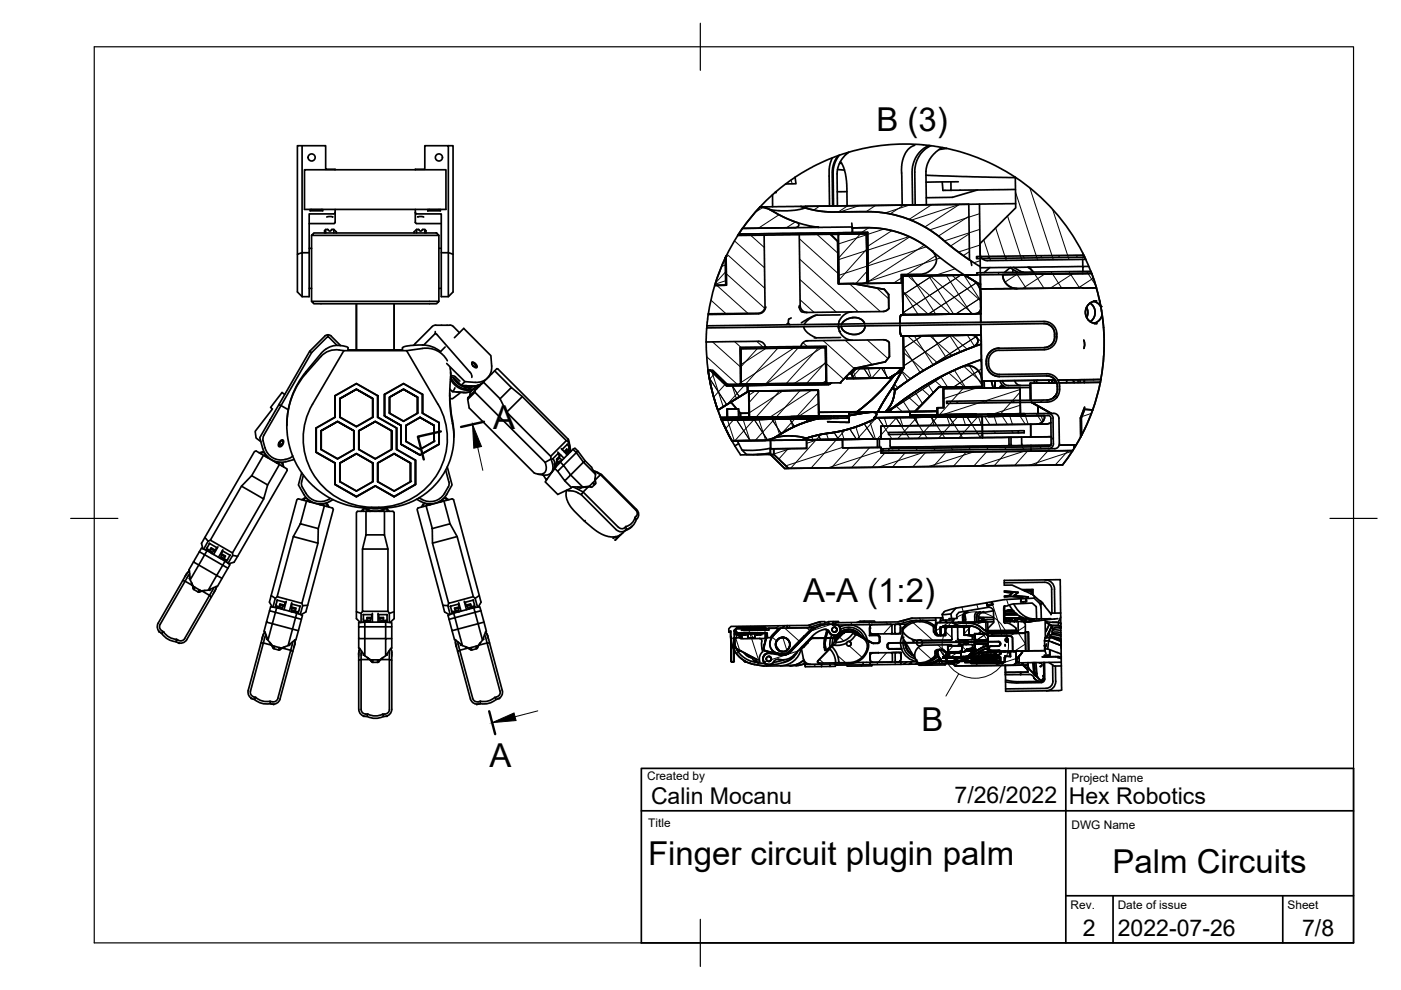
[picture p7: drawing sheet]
<svg xmlns="http://www.w3.org/2000/svg" width="297mm" height="210mm" viewBox="0 0 297 210" stroke-linecap="round" stroke-linejoin="round" font-family="sans-serif">
<defs><g id="words">
<g font-size="7">
<text x="185.8" y="27.8">B (3)</text>
<text x="104.6" y="91">A</text>
<text x="170.3" y="127.7">A-A (1:2)</text>
<text x="195.4" y="154.9">B</text>
<text x="103.8" y="162.6">A</text>
<text x="137.4" y="183.5">Finger circuit plugin palm</text>
<text x="235.9" y="185.2">Palm Circuits</text>
</g>
<g font-size="4.9">
<text x="138" y="170.6">Calin Mocanu</text>
<text x="202.4" y="170.3">7/26/2022</text>
<text x="226.6" y="170.4">Hex Robotics</text>
<text x="229.6" y="198.6">2</text>
<text x="237" y="198.4">2022-07-26</text>
<text x="276.1" y="198.6">7/8</text>
</g>
<g font-size="2.5">
<text x="137.2" y="165.4">Created by</text>
<text x="227.2" y="165.8">Project Name</text>
<text x="137.4" y="175.4">Title</text>
<text x="227.2" y="175.8">DWG Name</text>
<text x="227" y="192.7">Rev.</text>
<text x="237" y="192.7">Date of issue</text>
<text x="273" y="192.7">Sheet</text>
</g>
</g></defs>
<!-- layer: Visible -->
<g fill="none" stroke="#000" stroke-width=".36">
<path d="M64.1 30.9h-1v23M64.6 36h30v8.4h-30zM71.1 36l-2.1-.1v-5h-4.9v22.7h1.5v-8.2h5.2M88.1 36l2-.1v-5h5v22.7h-1.5v-8.2h-5.3M95.1 30.9h1v23M168.6 37.6l.2 1.4h-2.2M168.6 37.6l-4.1 3M176.5 33.5l-.5 1.1-.2 1.4 .1 7.7M177.6 35.9l1.4 .2M177.7 33l-5.3 2.3-3.8 2.3M177.7 33l-.8 1.4-.4 1.7v7.6M178 32.9l-.3 .1"/>
<path d="M178.2 34.3l.7 1.3 .5 2 .2 6M178.4 34.6h-.4M193.9 30.8l-.9 .5-.7 .7-.5 .9-.5 1.5-.2 1.4 .2 7.7M196.3 37.1l19 .6M197 30.9l-1.1 .5-1 1-.8 1.1-.5 1.3-.2 1.5 .1 7.1M197 30.9l-.8-.1a41.2 41.2 0 0 0-16.2 1.5M197 30.8l.4 .1M199.1 31.7a7.9 7.9 0 0 1 4.5 .5 42.7 42.7 0 0 1 11.7 5.4v6.5l-7.5 7.6v2.2l.3 .8 .4 .3 .7 .3 20.4-.3M199.8 31.3l.9 .2M201.6 38.6v1.8h-1.5h-.2l-.1-1.8M203.2 38.5l-6.9 .1M215.3 37.6a42.2 42.2 0 0 1 14.9 17.4"/>
<path d="M65.6 53.6v9.3h-1.5l-1-1v-8l1-.3v9.3M65.6 52.7h.5M65.8 44.4v.3h2.6v-.3M65.8 44.7l.2-.3h2.2l.2 .3M66.1 49.9v14M66.5 49.4h26.1l.4 .5h-26.9zM68.2 44.4h.1M69 48.7v.7M69.3 46h1.3M70.8 48.7v.7M70.8 48.7l-.4-.1a.51 .51 0 0 1-.5 .4 .51 .51 0 0 1-.5-.3h-.4l-.2 .2v.5M70.8 48.7l.5 .4v.3"/>
<path d="M71.1 47.1l-.3 .3h-5.2M71.1 45.1v2M71.1 44.4v.7M71.1 47.1v.1M71.1 45l-.3 .3M88.1 44.4v2.8M88.1 47.1l.2 .3h5.3M88.1 45l.2 .3M88.3 48.7v.7M88.3 48.7l-.5 .4v.3M88.3 48.7h.6M88.5 46h1.3"/>
<path d="M88.9 48.7a.44 .44 0 0 0 .4 .3 .44 .44 0 0 0 .4-.3h.4l.2 .2v.5M90.1 48.7v.7M90.7 44.7l.3-.3h2.1l.3 .3M90.7 44.4v.3M91 44.4h.1M93 49.9v14M93 52.7h.6M93.4 44.4v.3h-2.7M93.6 53.6v9.3h1.5l1-1v-8l-1-.3v9.3M153.8 54.6a42.2 42.2 0 0 0-3.6 11.9M153.9 54.3l.1 6.2h-2.5h2.4l-.1-5.9zM153.9 54.3l.1 6.2"/>
<path d="M156.4 49.9l-2.4 4.4M157.4 48.4l-1 1.5M161.1 43.9h1.1l3.6 2 2.9 1.2 2.6 .7 2.3 .4-16.2 .2M161.1 43.9l2 .5 3.2 1.7 2.7 1.1 .4 .3-.1 .4-.6 .4-11.3 .1M161.2 43.9l-3.8 4.5M162 49.9l.2 15.2-.3 .8-.4 .3-.7 .2-10.6 .1-.2 1.1M163.8 41.3v2.5M163.8 41.3l-2.6 2.6M164.3 40.8l.2-.1v.1zM164.3 40.8l-.5 .5M169.5 49.8l.2 15.1 .4 .9 .9 .4 16.3-.2a1.32 1.32 0 0 0 1.1-.6M169.7 43.8l38-.5 .1 13.3-4.4-3-6-4.7-2.6-1.5-2.7-1.1-3.2-.9-2.5-.4-10.8-.1-3.2-.4z"/>
<path d="M169.7 43.8l-7.5 .1M170.7 44.1l-1.7 .4-2 .2h-2.2l-1.7-.3M170.8 43.7l34.6-.4 .1 11.8-2.9-2.1-5.2-4.1-2.9-1.6-2.9-1.2-3.3-.8-3-.4-9.2 .1-2.3-.2-3.1-.7zM176.1 49.7l-19.7 .2M176.1 49.7l1.5 1.5M176.7 43.7l-.1-7.3 .5-2.1a2.33 2.33 0 0 1 2.3-1.9l.6-.1-.8 .6a5.9 5.9 0 0 0-1.7 5v5.8M177.6 51.2l.1 9 3.2-.1 6.6 1.3 .9 1M177.6 51.2h.1M177.6 51.2l.1 9M177.7 49.6l.2 10.6 6-.1M179.6 40.6l-2.1 .1M180.6 47.3l.1 1.1v-.3l-7.1 .1"/>
<path d="M180.7 48.3v1h-.2l-23.9 .3M180.7 49.3h3.3l.1 10.8h-.2M180.7 48.3h3.7l2.6 .2 3.1 .7 2.1 .7 1.7 .8 2.1 1.3 5 3.9 3.5 2.4M180.7 48.3h4.4l2.1 .2 3 .7 2.3 .9 1.9 .9 2.2 1.4 1.3 1.1 .5 1 .1 .8-.3 .9-.7 .9-1.1 .8-1 .2-4.3 .1v1.8M183.7 49.6l.2 10.5M183.7 49.6l-7.6 .1M191.3 58.5l13.2-.2 3.4 2 .1 6.2-16.5 .2zM196.4 43.4l-.1-7.2 .3-1.5 .8-1.3a6.9 6.9 0 0 1 2.4-2.1l-.8-.2a2.9 2.9 0 0 0-3.5 1.2l-1 1.4-.5 1.9v7.8M197.5 53.1l.3 .1M204.5 58.3l-13.2 .2 .1 1.5-7.3 .1M205.7 58.3h-1.2M205.8 55.3l.2 1"/>
<path d="M207.1 58.3h-2.6M207.2 40.3l-5.3 1.5-5.5 .1M207.8 56.6v1.2M207.8 58.3l.1 2M209.9 56.7l-1.3 1.1M214.1 56.8l1.7 .9M214.2 56.7l-1.2 1.1M214.8 57.1l-.1 .6M214.9 56.7l1.5 .8M215.3 40.2l-13.7 .2M215.3 43.2l-7.6 .1M215.6 57.6v.1"/>
<path d="M216.4 57.5l.6 .2M217.9 56.7l.4 .1M218.3 56.6l.8 1.1-1-1M229.6 55v1.5l-21.8 .3M229.6 58l-17 .2 .1 1 .7 1 .8 .6 .9 .3 13.8-.1M229.6 57.5l-22.5 .3v.5M229.6 58l-22.5 .3M229.8 54.1l.2 .4-22.9 .3v-.4l22.7-.3M230.2 55l1.1 2.5h-1.7M230.2 55h-.6M230.8 56.5h-1.2v1M231.3 57.5l1.2 3.5"/>
<path d="M231.4 58h-1.8M64.8 79.2l-1.4 2-.9 1.6M64.9 78.8a17.6 17.6 0 0 0-4.1 11.2M65.6 61.1h.5M65.7 74.5l.4 .3M66.1 63.9h26.9l-.4 .5h-26.1zM69.5 71v.3M71.5 73.2l-2-1.9-3.4 3.5-10.3 17.8a4.4 4.4 0 0 0 3.3 4.9h.7l1.5-.3M71.9 73.3l-1.7 .1-1.4 .9-4 4.6M72.2 73.3l-2.2-2.2-.7-.1-.5 .3-3.1 3.2-6.5 11.2M72.9 74.4a4.6 4.6 0 0 0-4.8 1.2l-3.3 3.6M75.6 64.4v9.8"/>
<path d="M83.6 64.4v9.8M86.2 74.4a10.3 10.3 0 0 1 5.7-.3 5 5 0 0 1 3 2.4M87.9 73.1l-.2 .1M89.6 73.1h.1M89.6 73.1l-2.7 .2a2.12 2.12 0 0 0-1.6 .5v.4h-11.5l-.1-.6-1.8-.4M89.6 73.1l1.7 .3 1.1 .5 1 .7M92.3 70.3v.4M92.3 70.7l.4 .2 7.2 8.3 .1 .8M92.3 70.7l-2.4 2.4M93 61.1h.6M94.4 73.6l-1.1 1M94.7 77.1l3.9 3.8-.8 .8"/>
<path d="M95.4 78a14.6 14.6 0 0 1 0 4.6v1.2M95.5 79.9l.7 .3M95.5 79.9a4.7 4.7 0 0 0 3.2 2.6M95.6 79.7l.7 .1 1.2 1M95.6 78.9v.5M96.4 71.6l1.9-2 5.8 5.8a5.5 5.5 0 0 1-.3 4.2 3.1 3.1 0 0 1-3 1.5M97.4 70.5l-1.3-1.3-.4-.2-3.3-.1a1.75 1.75 0 0 0-1.4 1l-3.2 3.3M100 76.9h.3l.4 .3M100.1 76.8h.3l.4 .3 .4 .6-.1 .2h-.4l-.4-.3-.3-.5zM100.1 77.2l.2 .3M100.1 77.3h.1M100.4 76.9l.4 .5 .1 .4-.3-.1"/>
<path d="M100.7 77.1l.2 .7-.6-.3M103.6 79.9h.1M103.8 79.7l-.1 .1M104.2 79.3l-.3 .1M104.9 78.6l3.5 3.6M149.7 72.5l.1 3 .3 3M149.8 69.5l-.1 3 11.3-.1 .8 .3 .5 .8-5.4 .1 .1 7.8-2.9 .1-3-3h-1M149.9 69.1v.4M150 67.6l-.1 1.5M150.1 78.5a1.47 1.47 0 0 1 1.3 .7l2.6 2.6 4.5-.1v1.4l-6.3 3.9M150.1 78.5a42.2 42.2 0 0 0 2.9 10.5M151.1 78.5l3 3"/>
<path d="M157 73.9h.1M157 73.9l.1 7.5h-.1M157.1 73.9l17.9-.2 .1 7.5-18 .2zM162.4 65.1a2.05 2.05 0 0 1-1.6 1.4l-10.6 .2M166.8 68.8l.1-.1a.35 .35 0 0 1 .3-.1 .35 .35 0 0 1 .3 .2M167.7 67.4a.81 .81 0 0 0-.6 1.1M169.4 65l.1 .3M169.5 64.8v.6a1.02 1.02 0 0 0 1.4 .8h.3M169.8 73.5l-7.5 .1M170.4 69.3l.1 .5 .7 .7 1.9 1.1M170.9 72.3h.4M173 66.8l-1.5 .9-1 1.1"/>
<path d="M175 73.7h.1M175 73.7l.1 7.5M177.8 69.2l.2 1 .5 .8 1.1 .9 1.1 .2M177.8 69.2v.1M177.8 69.2v.5M177.9 68.1h.1M177.9 68.1l-.1 .6M178.1 66.8h-4.8a10 10 0 0 0-3.4 1.6M178.2 71.6h-5.6M179.5 79.8v.5l1.5-.1M180.1 79.2h.4M180.6 66.1l-.8 .2-.7 .4-.7 .6-.5 .8"/>
<path d="M180.9 60.1l6.6 1.3M181.1 78.1l-3 3.1M181.1 78.1h.4M181.1 78.5l.4-.4 9.8-.1-.5 .8-2.2 1.3-7.6 .1-.5-1zM183.3 68.6l-.2-.4-.5-.5-.6-.3-1.1-.1-1.6 .5-.8 .9M183.4 69.1l-.1 .5-.3 .6a2.98 2.98 0 0 1-4.6-.9v-.1M187.3 72a1.49 1.49 0 0 1 1.2 .6M187.5 61.4h.1M187.5 61.4l.9 1M188.4 62.4v3M188.4 65.4a1.49 1.49 0 0 1-1.2 .6M188.5 72.6l.1 3"/>
<path d="M188.5 72.6l-.3-.3-.8-.3-16.3 .3-.9 .3-.4 .9 5.4-.1 .1 7.8h2.8M188.6 75.6l-.9 1.1-6.6 1.4M189.7 79.5a41.4 41.4 0 0 1-8 7.8M190.8 69l.1 1.9 .2 .3h.4M191.5 66.7l-.5 .1-.1 .2-.1 1.6M191.5 71.2l14.9-.1 .7 .4 .2 1-.3 .6-1 .6a60.7 60.7 0 0 0-16.3 9l-.5-.5 2.4-4.2zM191.5 71.2l16.5-.2v2l-4.4 1.6-5.2 2.5-4.6 2.7-4.1 2.9-.5-.5 2.4-4.2zM191.6 78h-.3l-.5 .8-2.2 1.3M207.9 66.5v1.8M207.9 68.8l.1 .7M208 65.3a1.2 1.2 0 0 1-1.2 1.2l-15.3 .2-.2-8.2 13.2-.2 2.1 1.3 1 1.2 .3 1.1v3.4M208 69.5v1.5"/>
<path d="M208 73l.1 3.2M209.1 77.2v-.6a2.81 2.81 0 0 0 2.8 3.2M209.1 77.1a2.7 2.7 0 0 0 2.8 2.7M209.6 77.1a2.25 2.25 0 0 0 2.3 2.3M211.8 73.8a2.66 2.66 0 0 0-2.7 2.8M211.8 73.8a2.7 2.7 0 0 0-2.7 2.8M211.8 74.3a2.36 2.36 0 0 0-2.2 2.9M211.8 79.8h.1M211.9 79.4l10-.2a2.7 2.7 0 0 1 2.8 2.7M215.6 61.2l-7.7 .1M221.3 68.1l-71.4 1M221.3 68.1a2.78 2.78 0 0 1 2.8 3.3"/>
<path d="M221.3 68.6l-71.5 .9M221.3 68.6a2.34 2.34 0 0 1 2.3 2.8M221.4 73.7l-9.6 .1M221.9 79.7a2.25 2.25 0 0 1 2.3 2.2M221.9 79.7l-10 .1M223.6 70.8v.6M223.6 71.4a2.25 2.25 0 0 1-2.2 2.3 2.29 2.29 0 0 0 2.2-2.3zM224.1 71.4a2.7 2.7 0 0 1-2.7 2.7l-9.6 .2M228.9 61l.7 .1M229.6 61.1l2.9-.1 .9 4M229.8 72.1l.2 .8-.2 1M230.4 65.1l.3 1.1-.3 1.1"/>
<path d="M231.1 64.3l.8 .8 .3 .9-.2 1.3-.8 .9M231.9 63.9a2.43 2.43 0 0 1 1.5 1.1M231.9 63.9l-1 .5-.7 1.2a2.39 2.39 0 0 0 2.4 3M232.5 63.8l-.6 .1M233.4 65l.3 1.7M233.7 66.7l.3 2.7 .1 4.1-.2 3.1-.5 3.9h-3.5M233.7 66.7l-.6 1.1-1.2 .8M54.9 96l.7-.2 .5 .3M55.6 95.8l-.2 .5M55.7 95.1a4 4 0 0 0 4.9 2.8M55.9 96.5l-2.5 4.4M56.2 96.3l-.2 .3"/>
<path d="M56.3 96.4l.2 .5v-.1M56.7 97h.1M56.8 96.9h.1M57.3 88.9l-.1 .2M58.4 98h.1M58.5 97.9h-.1M58.7 98l-.1 .1 .5-.1M59.2 98.5l-2.5 4.3M59.3 98l-.2 .4M59.3 93.6l.5-.3 .3 .2-.2 .9-.5 .3-.4-.3zM59.4 93.8l-.1 .7 .6-.4M59.4 93.7l.3-.2a.25 .25 0 0 1 .3 0 .25 .25 0 0 1-.1 .4l-.2 .5-.4 .1-.1-.3z"/>
<path d="M59.5 98l.5 .3M60 98.3l-.3 .5M60 98.3l.2 .7M60.3 83.6l-.5-.4-2.4 3.2 .4 .3-3.7 4.8 .2 1.4 1 .7M60.8 90.1v.1M61.1 86.9l-1.9-1.2-4.1 7.1 .6 2.3M62.1 96.7l-.8 .5M62.4 97.4l-1.8 .5M62.5 82.8l-1 2.5-.5 2.3-.2 2.1 .1 2.7 .6 2.6 .5 1.4 .8 1.9 1.3 2.1 1.5 1.8 2.2 2 1.8 1.2 2 1 1.8 .6 2.6 .6 4.3 .1M67 95.9l4 2.3v4.5M67 90.7l.1 5.2v-5.1M67.1 95.9l4 2.3-.1 4.5"/>
<path d="M68.1 95.3v-4l3.5-2 3.5 2v4M68.1 95.2v-3.9l3.5-1.9-3.5 1.9v4l3.5 2 3.4-2v-4l.1 4-3.5 2M68.1 95.2v.1l3.5 2M68.1 95.2h.1M71 83.9l4.6-2.6 4.5 2.6v4.5l4 2.3v4.6l4 2.3v5.1l-4.5 2.6-4-2.2-4 2.2-4.6-2.6v-4.5l-4-2.3v-5.2l4-2.3zM71 83.9l.1 4.6v-4.6M71.1 88.5l-4.1 2.2M71.6 89.4l3.4 1.9-3.4-1.9M72.1 88.5v-4l3.5-2 3.5 2v4M72.1 88.4v.1l3.5 2M72.1 98.1v3.9M72.1 84.5v3.9"/>
<path d="M72.1 88.4h.1M72.1 84.5l3.5-2-3.5 2v3.9l3.5 2 3.4-2v-3.9M75.6 82.5l3.4 2-3.4-1.9M75.6 96.2l3.4 2v3.9l-3.4 2-3.5-2v-3.9l3.5-2-3.5 2M75.6 81.3l4.5 2.6M75.6 81.4l-4.6 2.5M75.6 96.2l3.4 1.9 .1 4v-3.9l-3.5-2-3.5 2v3.9M79 84.5l.1 4-3.5 1.9M79.6 89.4l3.4 1.9v4l-3.4 2-3.5-2v-4l3.5-1.9-3.5 1.9v4l3.5 2M79.6 89.4l3.4 1.9 .1 4v-4l-3.5-2-3.5 2v4M80.1 88.5l4 2.3M80.1 83.9v4.6v-4.6"/>
<path d="M81.6 83.6l-.1 4.5M81.6 88.2l3.4 2v4v-4M82.5 87.6l3.1 1.7M82.6 84.2v3.3M82.6 84.2l3-1.7-3 1.7v3.4l3 1.7 2.9-1.7v-3.4M83.1 95.3l-3.5 2M83.6 96.2l3.4 2zM83.6 96.2l-3.5 2v3.9l3.5 2 3.4-2v-3.9M83.6 96.2l-3.5 1.9v4l3.5 2M83.6 96.2l-3.5 2v3.9M83.6 96.2l3.5 2M84.1 90.7v4.6"/>
<path d="M84.1 90.7v4.6l4 2.3M85 90.2v4l4 2.3-4-2.3M85 94.2l4 2.2M85.6 82.5l2.9 1.7-2.9-1.6M85.6 81.3l4 2.3M85.6 81.4l-4.1 2.2v4.5M86.1 90.2v3.4l2.9 1.7M86.2 90.1l-.1 3.5 2.9 1.7 3-1.7v-3.4M87.1 98.2v3.9zM88.5 84.2l.1 3.4v-3.4l-3-1.7-3.1 1.7v3.4l.1-.1M88.6 87.6l-3 1.7M89 88.5l3 1.7z"/>
<path d="M89 88.5l3.1 1.7v3.4l-.1-3.4M89 88.5l-2.9 1.7v3.4M89 88.5l-2.9 1.7M89.6 83.6v4zM89.6 87.6l3.4 2M89.6 87.6v-4l-4-2.3-4.1 2.3v4.6l3.5 2-3.5-2M89.6 87.6l3.5 2v4.6M92.1 93.6l-3.1 1.7M93.1 89.6l-.1 4.6M93.1 89.6v4.5l-4.1 2.3M93.1 94.2l-4.1 2.3M94.5 99.7l.7 2.5"/>
<path d="M94.8 99l1 3.8-1.1 2.1M95.3 83.8l.2 3.4 .7 4.2v2.4l-.7 3.5-.8 2-.8 1.4-1.2 1.6-1.1 1.2-1.7 1.4-1.4 .9-1.7 .8-2.2 .7-1.6 .3-2.7 .2M95.4 82.5l.5 .6M95.4 83.4l.1 2.9 .6 3.9 .1 2M95.5 80.4a4 4 0 0 0 4.6 2.2M96.1 80l.9 1.3 1.4 .7M96.1 82.9l-.2 .2 2.5 .1M96.2 92.3v.4M96.2 80.2l1.6 1.5 2.2 .2-1.4-.1M96.2 80.2l1 .9M96.5 82.2l-.4 .7M96.5 80.4l.9 .9"/>
<path d="M96.7 83.1l1.7 .1M97.5 83.2v.1l-1.6 1.3-.5-.1M98 81.7l1.2 .4M98.4 82l.4 .2-.1 .3M98.6 80.9l2.2 .2M98.6 82h-.2M98.7 82h-.1M98.7 82l.1 .2M98.7 82.5l.9 .1M98.8 82.2l.6 .1M98.8 81.8l1.2 .2 .8-.2M99.2 82.1h.8"/>
<path d="M99.2 84.7l.3 1.8 13.8 13.8M99.4 82.1v.2M99.4 82.3l.2-.2-.2 .2 .2 .3M99.8 83l-1.4 .2M100 82.1l-.4 .5M100.2 82.6h-.1M100.4 82.6a1.15 1.15 0 0 0-.8 1.3M100.7 83.2l-1.5 1.5v-.4l6.1-6.1 .3 .1 14.9 14.8M100.8 82.8l-.1 .4 14.9 14.8M101.1 81.8l.1 .2-.2-.2M101.2 82.4l-.8 .2M101.2 81.7l.3 .3"/>
<path d="M101.6 81.9l-.9 .3-.8 .7M101.6 81.6l.1 .1M101.7 81.7h.1M102.5 81l3.5 3.6M102.6 81l-1.2 .7-1.4 .2M108.4 82.2l2.3 1.9-3.3 3.3-1.4-2.8zM110.7 84.1l9.4 9.3-3.3 3.3-9.4-9.3M115.6 98a1.62 1.62 0 0 1-.8 2.5l-1.5-.2M116.8 96.7v.6M116.8 97.3l-1.2 .7M116.8 97.3a2.74 2.74 0 0 1-.1 3.1 2.91 2.91 0 0 1-2.7 .1M117.2 99.9l-.1 .1"/>
<path d="M117.2 97.3a2.28 2.28 0 0 1 .1 2.4M117.2 97.3h.1M117.4 99.5h.1M117.6 99.1v.2M117.6 99.3l.6 .6M117.9 98.9v-.5l-.1 .7M118 97.4l.1 .3 .2 .3M118.2 99.9l1.3-1.2 1.5 2-1.3 1.3zM118.3 95.9l.7 .7M118.3 98l-.3-.3-.5 1.5M118.3 96.2l.3 .5M118.4 98.2l.6-.4-.6 .1-.6 .5"/>
<path d="M118.4 98.2l.1 .1M118.4 96.1l-1.2 1.2M118.4 98.2l-.5 .3M118.6 96.7l-.6 .7M118.6 96.7l-.1 .5M118.8 98l.7 .7 2.7-2.7 1.5 2-2.7 2.7M119 96.5l.6 .7M119 95.1l1.3 1.4M119.2 97.6l-.7-.4-.5 .4M119.2 95.3l.2 .2M120.1 93.4l.4 .3M120.2 95.2v.4"/>
<path d="M120.2 95.2l-.1 .3-.3 .4M120.2 95.2l-.6 .6M120.2 95.6l-.2 .6M120.3 94.2l-1.1 1.1M120.3 94.2h.1M120.3 94.2l.4 .7-.3 1M120.5 93.1v.6M120.5 93.1l.4 1.8M120.5 93.6l.3 .9 .1 1.1M120.6 95.3v.4M120.6 94.7v.2M120.8 95.5v.2"/>
<path d="M120.9 95.8l-.1-.1-.3 .4-.1 .2M121.1 95.7l-.3-.2-.7 .7M121.5 95.3l.4-.3 2.1 2.7 1.4 1.4 .9 1.5-.2 1.4-1.2 1.1-1.4 .2-2.2-.1-.3 .3-2.7 1.3-2.7-2.6 2-2.9zM121.5 95.3l.7 .7 .3-.4M124 97.7l-.3 .3 2.6 2.6M125.8 99.9l1 .3M125.9 99.9l.3 .1M153 89l19.5-.3v.3l-4.2 1.5-4.1 2.3-1.9 .6-7.1 .1 53.1-.7M153 89l20.7-.3-2.7 .7-1.9 .7-2.6 1.4-3.2 1.9M153 89l1.2 2.6 1.6 2.9M154.2 86.7v1.8zM155 85.3l1.2 1.4"/>
<path d="M155.8 94.5l1.2 1.9M156.3 93.4l1.3 2.3a1.91 1.91 0 0 0 2.1 .7l3.6-.4M156.6 87.2l.4 .4M156.6 88.5v-1.8h-2.4v1.8M156.6 94.1l-.8 .4M157 87.6v.9M158.5 81.7l17.2-.2 .6-.3-.6 .3zM158.7 82.9l14.8-.2 .1 5.6-14.7 .2-.1-5.6 .1 5.6 14.7-.2-.1-5.6-14.8 .2 .1 5.6zM158.8 87.6h-1.8M162.9 96.2l.4 .1M163.3 96.4h.8M163.3 96.4h-6.3"/>
<path d="M163.3 96.2l-2.8 .2M163.4 93.4v1.8M163.4 95a19.8 19.8 0 0 1-6.1 .4M164.2 92.8l1.5-.3 1.8-.1 2 .2 1.4 .3M164.8 88.4v.5l-11.8 .1M164.8 88.4l-12 .2M167.7 88.4v.4l9-.1M167.7 88.4v.4l8.5-.1M175.1 81.2h.2M176.2 88.2v.5M179.7 88.2v.5v-.5h-3v.5M179.7 88.2l-12 .2"/>
<path d="M179.7 88.2h.3M180 87.5l4.9-.1-4.9 .7zM180 87.5v1.1M180 88.6l-3.3 .1M180 88.6v-.5v1.4l-4.5-.1M181.7 87.3l-8.1 .1M181.7 87.3l-.1 .1M186 93.1l.1 1.8M186.4 93.1l.2 1.8M186.8 95.1h1.6M187.2 95.2v.4M187.7 87.3l-2.8 .1 .9 .2v.5l-.4 .5h.5"/>
<path d="M188 87.3l7.6-5.2 4.8-2.7a14.7 14.7 0 0 1 4.4-1.9l1.4 .2 1.3 1 .6 1.4 .1 1.9-9.2 .1-5 5.2zM188 87.3l5.3-3.8 4.6-2.8 5.1-2.5 5.1-2 .1 5.8-9.2 .1-5 5.2zM188.4 91.7l28.7-.4v.5h-.8l-27.9 .3zM188.4 95.1v.5M188.7 93v1.5M188.7 94.5a.59 .59 0 0 0 .6 .6M189.3 82.2l-3.2 5.2zM189.7 82.7l-.6 2.6-1.4 2h.3h-.3l1.4-2zM192.9 87.3v1.2M192.9 88h.3M193.2 88l13.7-.1v.4l-13.6 .2-.1-.5M193.2 88v.5"/>
<path d="M198.7 87.2l-4.7 .1M198.8 86.5l-.1 1.5M200.1 82.4l16.2-.2v5.5l-17.5 .3v-1.5l1.3-.1zM200.1 82.4l-.1 4M206.9 87.9v.4l-13.6 .2-.1-.5M206.9 87.9l-13.7 .1M208 82l.1 .3M208.3 92.8l-.1-4.5-22.3 .3-2.5 1.2-2.4 .9-2.5 .6-2.6 .5a25.6 25.6 0 0 0-5.9 1.5M208.7 80.8v1.5M209.5 87.8l7.7-.1 .1 .5-7.8 .1zM209.5 87.8l14.2-.1 .5 .2 .3 .7 .1 5.5M209.5 87.8v.5l12.7-.2"/>
<path d="M210.2 80.8l.4 1.4M210.9 80.7v1.5M212 80.7a1.77 1.77 0 0 0 1.8 1.5M212.5 80.7a1.32 1.32 0 0 0 1.3 1h4.6M212.8 81.9h-.7v.3M213.9 92.7l.1 1.8M214.4 92.7l.1 1.8M215.1 80.7a1.32 1.32 0 0 0 1.3 1M215.9 91.3v.5M216.6 92.7v1.5M216.6 94.2l.1 .3M218.4 82.2h-2.1"/>
<path d="M218.5 81.3v3.6M218.5 90v2.7l-10.2 .1M218.6 94.5l-29.8 .3M218.6 94.5v.3M218.6 95.2v.5M218.7 85.3l4.1 2.3M218.7 85.3l4.2 2.3M219.2 80.6l.2 .6M219.7 80.6l.3 .6M220.1 86.1v1.6v-1.6M222.2 87.6a1.07 1.07 0 0 1 1.1 1.1M222.2 88.1a.61 .61 0 0 1 .6 .6"/>
<path d="M222.2 94.7l-33.8 .4M222.3 80.6l.3 .6M222.8 88.7l.1 5.4a.61 .61 0 0 1-.6 .6M222.8 94.4l-4.2 .1M222.8 89.6l-.9 .3-35.1 .5v2.7l-15.8 .2-.1-.4 2.3-.6 4.7-.8 2.1-.5 3.4-1.2 2.5-1.2 35.5-.5a1.53 1.53 0 0 1-1.5 1.8M222.8 92.6l-4.3 .1M223 80.6v.4M223.2 80.6l-.3 .6M223.3 88.7v5.4M223.4 94.1a1.06 1.06 0 0 1-1.1 1M223.6 95.1l-36.8 .5M223.6 80.6l-.2 .6"/>
<path d="M223.7 80.6l-15.5 .2M223.7 84l.4 .3M223.7 84l-.9 .7-.8 .1M224 81.2l-5.6 .1 .1 3.6M224.2 81.9v.6M224.2 82.5l-.2 1-.6 .8 .3-.3M224.6 94.1a1.04 1.04 0 0 1-1 1M224.7 81.9a3.1 3.1 0 0 1-.5 2.1 2.4 2.4 0 0 1-2.2 1.3l-21.3 .2v-.4l21.3-.3a2.26 2.26 0 0 0 2.2-2.3M226.3 80.5l-.3 .7M227.4 95.5l-40.6 .6v-1.2l-8.2 .1v-1.8l-7.6 .1v1.8l-7 .1 .1 1.2 3.1 2.9M227.5 80.5l.3 .6M227.7 94.3l-3.1 .1"/>
<path d="M227.7 94.3h.5M227.7 94.3v.7M228.6 80.5v.6M229 80.5v.6M229.1 88.6h.2M229.2 92.6l-1.8 2.9-2.1 3.1-58.9 .7-3.1-2.9v-1.2h.7M229.9 80.5l-5.6 .1M229.9 80.5v.6M230 86.3l-.9 2.3v4M231.6 86.9l-1.6-.1-.7 1.8v3.7l-.2 .3M233.3 81.1l-8.8 .1M233.3 81.1a42.2 42.2 0 0 1-4 11.2"/>
<path d="M233.4 80.5l-.1 .6M42.1 119.8l-1.8 3.1M42.3 117l.4-.8 1.2 .5 4.9 3-2.7 4.7-1.9 .7-1.6 .2-1.6-1-.7-1.4-.1-2h-.2l1-1.8M42.3 117l1.1 .6-1.3 2.2-1.1-.7zM43.4 114l10.6-18.3 .3-.1 6.5 3.8 .1 .3-11.2 19.5-1.2 .3M43.6 116.6l.3-.2 .2 .1 .7 .5 .1 .3 .4-.6M43.9 116.4l.2 .3M43.9 116.7l-.5 .9 3.8 2.2-1.2 2.2-3.9-2.2M44.1 116.9v-.2l.5 .3 .2 .3M44.1 114.8l-.9 1.6M44.1 114.8l-.7-.8-.7 1.2 .3 1.1M44.4 115.2h.1"/>
<path d="M44.4 115.2l-.7 1.3M44.4 115.2l1.7 1M44.6 114.5l-.5 .3M44.7 116.3l.8 .5 .1-.2-.8-.4-.4 .5M46 116.1l-.4 .5M46.2 115.9l-.9 1.7M46.8 118.4l.8 .3-.1 .2M47 117.7l-.3 .7 .4-.2 .8 .5 .1 .1v.4M47.1 116.8l1.7 .9M47.2 116.9l-.3 .5M47.2 116.6l-.9 1.6M47.6 118.7l.4 .1"/>
<path d="M47.7 118.1l-.9-.5 .1-.2 .9 .5-.3 .5M47.7 119l-.5 .8 1.1 .7M48.8 117.7l-.8 1.3M48.8 117.7v.1M48.8 117.8h.1M49.3 117.2v.5M49.3 117.7l-.9 1.7M49.3 117.7l1.1 .3M51.2 103.1l-6.6 11.4 4.7 2.7 6.6-11.4M53.4 100.9l3.3 1.9-.8 3-4.7-2.7zM62.2 113.8l-3.4 12.7 5.2 1.4 3.4-12.7M63.7 111.1l3.8 1-.1 3.1-5.2-1.4z"/>
<path d="M64 100.2l-.7 2.6 1.2 2.1M64.3 100.7l-.4 2 1 1.9M64.4 104.8a4.1 4.1 0 0 0 6.2 1.1M64.6 105.6l-.1 .5M64.9 104.6a3.5 3.5 0 0 0 5.2 1.1M65 106.2l-1.3 4.9M65.1 105.7l-.5-.1-.6 .4M65.3 105.9l-.1 .4M65.4 106l.3 .4v-.1M66 106.4h.1M66 106.3v.1M67.8 106.9h.1"/>
<path d="M67.9 106.9h-.1M68.5 106.8l-.4 .3v-.2M68.7 106.8l-.1 .4M68.8 107.2l-1.3 4.9M68.9 106.8l.5 .1M69.4 106.9l-.1 .5M69.4 106.9l.4 .6M71 102.7l4.6 2.6 4-2.2M72.1 102v.1l3.5 2M76.9 116.4v13.2h5.4v-13.2M77 107.9v.5M77.3 107.7a4 4 0 0 0 4.6 0"/>
<path d="M77.6 113.4h3.9l.8 3h-5.4zM77.6 108.4v5M77.6 107.9h-.6l-.4 .5M77.8 108v.4M78 108.1l.3 .3v-.2M78.3 108.2v.1M78.5 107.7l1.3 .2 .8-.2M78.6 108.3h.1M79.1 102.1l-3.5 2M80.3 107.6a14.7 14.7 0 0 1-14-21.9l6.6-11.3h13.3l6.7 11.3a14.6 14.6 0 0 1-12.6 21.9M80.5 108.4h.1M80.5 108.3h.1"/>
<path d="M81.1 108.1l-.3 .3v-.1M81.3 108v.4M81.5 107.9h.6M81.5 108.4v5M82.1 107.9v.5M82.1 107.9l.4 .5M87.1 102.1l-3.5 2M88.1 102.7l-4.5 2.6-4-2.3-4 2.3-4.5-2.6M88.1 102.7v-5.1v5.1M88.1 102.7l-4.5 2.6-4-2.3M89.7 106.9l.1 .5M90.2 106.8l-.5 .1-.4 .6"/>
<path d="M90.3 107.2l1.4 4.9M90.4 106.8l.2 .4M90.6 106.8l.4 .3v-.2M91.3 106.9h.1M91.7 112.1l3.7-1 1.5 2.7-5.2 1.4zM93.2 106.5h.1M93.2 106.3v.1M93.7 106l-.2 .4-.1-.1M93.8 105.9l.1 .4M94.1 106.2l1.3 4.9M94.3 104.6a3.6 3.6 0 0 1-5.4 1M94.5 105.6l.2 .5"/>
<path d="M94.5 105.6l.6 .4M94.5 105.6l-.5 .1M94.7 104.8a4.2 4.2 0 0 1-6.4 1M95.2 102.2v.8l-1 1.6M96.9 113.8l3.5 12.7-5.3 1.4-3.4-12.7M115.1 100.7l.6 .8M115.7 101.5l.2 .2M115.7 101.5h.3M117.1 100l-.3 .3M119.7 102l1.5 1.4M120.1 103.9l-.1 1a5.6 5.6 0 0 0 1.8 3.5l2.1 2.1 1.9 1.6 1.2 .8 1.2 .6 1.4 .3 1.3-.1 .9-.5 1-.9M120.4 104l1.2 .1 .9 .4"/>
<path d="M121 100.7l2.5 2.6M121.4 103.2l2.2 1.1M122.4 103.2l.7 .3 .2-.1 1.5-.2-1.2 1.1M123.3 104.9l7.3 7.4M123.6 104.3l-.3 .6-.8-.4M123.6 104.3l7.5 7.5M123.7 103.2l.1 .1M124 103.2l.1 .1M124.1 110.4l-.2 .1M125 103l.3 .3M125.6 102.4l.4 .4M125.7 102.3l.4 .4"/>
<path d="M126.1 101.8h.1M126.1 101.7l.2 .8M126.2 101.5v.3M126.2 100l1.1 .6M126.8 100.2l.7 .4M127.3 100.6l7.5 7.5a.96 .96 0 0 1-.2 1.6l.3 .4M127.3 100.6h.2l7.4 7.4M127.3 100.6l-1.1 1.2 .1 .7-.8 .8-.8-.1M130.4 113.8l-.3 .3 .2-.3M130.4 114.5h.1M130.5 113.8h.1M130.5 113.8l.3 .3"/>
<path d="M130.6 112.3a1.43 1.43 0 0 0 2 .1M130.8 114h.1M131.5 113.4l-1.1 1.1M131.8 113.2l-1.3 1.3M132.7 111.6l.1 .7M132.7 111.6a.96 .96 0 0 1-1.6 .2M133.9 111.7l-1.4 .8M134.1 111.5l-.2 .2M134.6 109.7a2.62 2.62 0 0 1-1.9 1.9M134.9 110.1a2.97 2.97 0 0 1-2.1 2.1M134.9 108a1.41 1.41 0 0 1 0 2.1M33.7 133.9l.2 .1"/>
<path d="M34 132.4a1.01 1.01 0 0 0 .3 1.3M34.1 134.2l.2 .1M34.3 133.7l.4 .3M34.3 134.3a3.9 3.9 0 0 0 3 1.7M34.7 134l-.4 .3M34.7 133.9a3.4 3.4 0 0 0 2.7 1.6M37.3 136.1l.2 .1M37.7 136.3l.3 .1M38 136.3v.1M38.7 123.1l-5.2 9a1.49 1.49 0 0 0 .6 2.1M39.3 122.2l-.6 .9 .5 .1 1.6 .9-.2-.6M39.6 121.7l-.3 .5"/>
<path d="M40 121.2l-.4 .5M40.2 121.1l-.9 1.1M40.2 121.7l-6.2 10.7M40.3 122.4l-.2 .3 .2 .1M40.7 123.7h.1M40.8 124.1l.2 .8 1.1 .7 .8-.3 1.5 .9M41 124.3l-.1 .1M41 124.3l-.1 .3M41.1 124.4l-.2 .4M41.4 124.5l-.3 .5M42.2 125l-.2 .5M42.5 125.2l-.3 .3"/>
<path d="M42.5 125.2l-.2 .3M43.3 125.2h.1M43.5 125.2l-.6 .1M44.4 126.2l-5.2 9.2a1.09 1.09 0 0 1-1.8 .1l-.1 .6M44.4 126.2l.4 .4-5.2 9a1.49 1.49 0 0 1-2 .6M44.6 124.9l-.1 .3-.2-.1M45.3 124.6l-.9 1.6M45.3 125.7l-.5 .9M45.6 125.2l-.3 .5M45.8 124.6l-.2 .6M45.8 124.4l-.5 1.3M47.1 122.6l-1.1-.6-1.8 3.1"/>
<path d="M55.3 136.3l-2.7 10.1a1.49 1.49 0 0 0 1.1 1.8M55.6 135.3l-.3 1h.5M55.7 134.7l-.1 .6M55.8 136.3l-2.7 10.2a1.01 1.01 0 0 0 .7 1.2M56 134.2l-.2 .5M56.2 134l-.4 .5-.2 .8M56.4 134.5l-.6 1.8M56.6 135.3v.2l.2 .1M57.1 129.5l.3-.9 1.3 .3 5.4 1.5-1.4 5.3-.1-.1-1.5 1.3-1.5 .5-1.8-.5-1-1.2-.7-1.8h-.1l.5-2M57.1 129.5l1.3 .3-.7 2.4-1.2-.3zM57.2 136.2l.4 .6-1.8-.5M57.4 136.4h.1"/>
<path d="M57.5 126.3l5.4-20.4 .3-.1 7.3 1.9 .2 .3-5.8 21.7-1.1 .6M57.6 136.8l.4 .7 1.2 .4 .7-.5 1.7 .5M57.7 128.7l-.6-1 .4-1.4 .9 .6-.5 1.8M57.7 132.2l-.9 3.5M57.8 136.9l-.1 .1M57.8 136.9v.3M58 137l-.1 .4M58.2 137l-.1 .6M58.6 128.5l.3 .3M58.7 128.9l-.3 .9 4.3 1.2-.7 2.4-4.3-1.2M58.8 127.3h.1M58.8 127.2l-.4 1.5"/>
<path d="M58.8 127.2l1.8 .5M58.8 126.5l-.4 .4M58.8 127.2l-.1 .1M58.9 128.8l.7 .3M58.9 128.8v.1M59.2 137.3l-.1 .5M59.3 128.3l1 .2v-.2l-.9-.2-.2 .6M59.4 128.7l-.9-.2-.2 .3M59.4 137.4l-.1 .4M59.4 128.7l.4 .5M59.5 137.4l-.1 .3M60 128.5l-.2 .7"/>
<path d="M60.3 137.2h.1M60.5 127.7l-.2 .6M60.5 137.1l-.6 .3M60.7 127.5l-.5 1.8M61.5 136.6l-.1 .2h-.2M61.6 137.9l.5 .2-2.7 10.1a1.56 1.56 0 0 1-2.1 1M61.6 137.9l-2.7 10.2M61.8 129.7l.3-.2 .9 .2 .3 .4M61.8 128.1l1.8 .4M61.8 127.8l-.4 1.8M61.9 128.1l-.1 .6M61.9 129.7h.3l.6 .1-.1 .2"/>
<path d="M62 129l-.2 .7M62.1 136.1l-.5 1.8M62.4 137.1l-.3 1M62.5 135.7v.6l-.1 .8M62.6 135.9l-.2 1.2M62.7 129.2l-1-.3 .1-.2 .9 .2-.1 .7M62.9 130l-.2 1 1.2 .3M63.2 129.8h-.4M63.3 133.7l-1.3-.3-.9 3.5M63.6 128.5l.1 .1M63.6 128.5l-.4 1.5M63.7 128.6h-.1"/>
<path d="M64 127.9l.2 .5M65.2 128.3l-1 .1-.5 1.9M75.6 129.7v-21l.2-.3h7.5l.3 .3v22.5l-.9 .8M76.1 138.9v1.1l2.3-.2-.5-.4M76.1 132.9v-.9h7v5.4h-.2l-1.1 1.6-1.3 .9h-1.9l-1.3-.9-1.1-1.6h-.1v-2M76.1 132.9h1.2v2.5h-1.2zM76.1 140v10.4M76.2 137.7l-.1 1.2M76.3 137.5l-.2 1.4M76.6 132v-2l-1-.3v1.5l.8 .8M76.6 138v12.4M76.9 129.6l-.3 .4"/>
<path d="M77 130.3h.1M77 138.6v.3h.3M77.1 130.3h-.1M77.2 131.6l.4 .2M77.3 131.9v1h4.5v2.5h-4.5M77.3 135.4v3.6M77.6 131.8l.8 .1M77.6 131.8v.1M77.8 131.2h1v-.3h-1v.7M78.1 139.5v.1M78.4 139.8l.5 .6h1.3l.5-.6h1.8M78.5 131.9l-.2-.3h-1l-.3 .3"/>
<path d="M78.5 131.2v.7M78.5 139.9v.1M78.7 139.9v.3M78.8 130.3v.6M78.8 139.9v.4M79 130.3h-2v1.5M79 130v1.9M79.1 139.9v.5M80.1 139.9v.5M80.2 130.3h1.9v1.5M80.2 130v1.9M80.3 130.3v.6"/>
<path d="M80.3 139.9v.4M80.6 131.2v.7M80.6 131.9l.3-.3h.9h.2l.1 .3M80.7 131.9l.3-.1h.6v.1M81 139.5v.1M81.2 139.4l-.5 .4M81.3 131.2h-1v-.3h1v.7M81.8 131.9v1h1.3M82 131.6l-.4 .2M82.1 138.6v.3h-.2M82.1 130.3h.1M82.3 129.6l.3 .4"/>
<path d="M82.5 138v1.8M82.5 139.8l.6 .2v10.4M82.5 139.8v10.6M82.8 137.5l.2 .5 .1 .9M82.9 137.7l.2 1.2M83.1 135.4h-1.3v3.6M83.1 138.9v1.1M83.6 129.7l-1.1 .3v2M93.9 128.3l-5.5-20.3 .2-.3 7.3-1.9 .3 .1 5.8 21.8-.6 1M95.1 127.9l-.1 .5M95.2 131.3l-.2-.9 5.5-1.5 1.2-.3 1.4 5.3h-.1l-.7 1.8-1 1.2-1.8 .5-1.5-.5-1.5-1.3-.1 .1-.6-2M95.2 131.3l1.3-.3 .6 2.4-1.3 .3z"/>
<path d="M95.4 130.3l-.4-1.9-1.1-.1 .4 1.4 1 .6M95.5 128.6h.1M95.5 128.5l.4 1.5M95.5 128.5v.1M95.9 129.8h.5M96.2 130l.3 1 4.2-1.2 .7 2.4-4.3 1.2M96.4 129.8v.2M96.4 129.2l1-.3-.1-.2-.9 .2 .1 .7M96.6 135.9l.2 1.2M96.6 135.7v.5l.2 .9M96.8 137.1l.2 1 .5-.2M97 138.1l2.7 10.1a1.55 1.55 0 0 0 2.1 1"/>
<path d="M97.1 136.1l.4 1.8M97.1 133.4l.9 3.5M97.2 129l.1 .7-.3-.2-.9 .2-.3 .4M97.2 128.1l.1 .6M97.2 129.7l-.8 .1M97.3 127.8l.4 1.8M97.3 128.1l-1.8 .4M97.5 137.9l2.7 10.2a1.1 1.1 0 0 0 1.6 .6M97.6 136.6l.1 .2h.2M98.4 127.5l.5 1.8M98.6 127.7l.2 .6M98.6 137.1l.6 .3-1.7 .5"/>
<path d="M98.8 137.2h.1M99.1 128.5l.2 .7M99.4 137.4l.1 .2M99.5 137.4l.1 .2M99.7 128.7l.9-.2 .2 .3M99.7 137.4l.1 .4M99.7 128.7l-.4 .5M99.8 128.3l-1 .2v-.2l1-.2 .1 .6M99.9 137.3l.2 .5M100.2 128.9v-.1l-.5 .1-.2 .2M100.3 127.2l.4 1.5M100.3 127.2l-1.8 .5"/>
<path d="M100.3 127.2l.1 .1M100.3 126.5l.4 .4M100.4 127.3h.1M100.5 128.9l.2 .9 1.3-.3M100.6 128.5l-.4 .3M100.9 137l.1 .6M101.1 137l.1 .4M101.2 137l.1 .3M101.6 126.3l-.9 .6 .5 1.8M101.7 136.4h.1M101.9 136.2l-.4 .6M102.5 135.3l.1 .2-.3 .1"/>
<path d="M102.6 131.9l-1.2 .3 .9 3.5M102.7 134.5l.6 1.8M102.9 134l.4 .5 .2 .8M103.1 134.2l.4 1.1M103.3 136.3h.5l2.7 10.1a1.49 1.49 0 0 1-1.1 1.8M103.3 136.3l2.7 10.2a1.01 1.01 0 0 1-.7 1.2M103.3 136.3l-1.8 .5-.3 .7-1.3 .4-.7-.5M103.5 135.3l.3 1M154.5 134h.4M154.9 134v1M154.9 133.8l-.4 .2v-.7l.5-.5 11.4-.1-.5 .5-9.7 .1-.5 .5v2.9M154.9 133.8v.2"/>
<path d="M154.9 135v.5M154.9 133.8v1.2M154.9 135a6 6 0 0 0 5.1 5.9M155 135.4v4.8M155 136.2l.5 1.4M155.6 137.6v2.6M155.6 137.8l.3 .5a5.9 5.9 0 0 0 4.1 2.6M155.7 134.3h.4M155.7 133.8h.1M155.7 134.5h.5M155.7 136l.1 .6M155.7 133.8l.7 .7"/>
<path d="M155.7 133.8l1.1 1.1M155.7 136.7a5.5 5.5 0 0 0 4.4 3.7M155.7 136.5l.6 1.3M155.8 135.5v1.1M155.8 136.6l-.1 .1M155.8 136.6l.3 .9M156 133.5v.3M156 133.8l.4 .4h-.2M156 133.8l.4 .4h6.1l.2 .2M156 135.2h.1M156 135.2l-.2 .3M156 135.2h.8l.3 .2h3.9"/>
<path d="M156.1 137.5l1 .5-.7-.1zM156.1 137.5l4.4 2.4-.2 .4 .4 .2-.8-.4M156.2 133l-.5 .6v.2M156.2 133l5.9-.1 .2 .2-.2 .5h-4.9l4.9-.1 .1-.4M156.3 133.1l-.6 .6 1.1 1.2M156.3 133.1h5.9M156.4 134.5h-.2v.7M156.4 134.5l.7 .7-.3-.3M156.7 134.3l5.2-.1zM156.7 134.3l-.2 .2M156.7 134.3l-.1 .2M156.7 134.6v.1"/>
<path d="M156.7 134.6l-.1-.1 .7 .7-.6-.9h5.8l.1 .7-.7 2.5M156.7 134.6h.1M156.8 134.5h.3M156.9 134.8l.4 .4h-.2M157.1 134.4h.4v.3h-.4zM157.1 138.1l2.3 1.2M157.5 134.5h.2M157.7 134.3h.4l.1 .3-.5 .1zM157.8 134.3h.3l.1 .3-.4 .1zM157.8 134.3l-.1 .4zM157.8 138.4l.9 .8 .8 .3M158.5 134.5h-.3"/>
<path d="M158.5 134.3h1.5l.1 .9-1.5 .1zM158.6 134.5h-.1M158.9 134.2v.1M159.4 139.2l.8 .5M159.4 139.3l.5 .8M160.2 139.7l.3 .2-.2 .4-.4-.1zM160.2 133.3l.1 .2M160.3 133.6h.1M160.4 134.3v.3v-.3v.3h.4v-.3v.3h-.4zM160.7 133.6h.1M160.8 133.4l-.1 .1M161 135.4l.3 .1 .2 .3v1l.2 1.4a2.16 2.16 0 0 0-.7 2.1l-.2 .2"/>
<path d="M161.1 133.2v.3M161.1 133.6h.1M161.1 133.2l-.3 .2M161.5 134.3v.3h-.4v-.3v.3M161.9 137.4l.6-2.4-.6 2.4M161.9 137.5l.1 .4 .2 .1M162 137.5l.2 .4M162.2 138l2.6 .7-2.6-.7M162.2 133.2v.2M162.2 137.9l2.7 .7M162.3 134.2h.1M162.3 135.2h.1"/>
<path d="M162.3 135.2v.2h-1.3M162.3 135.2v-.9v1.1M162.3 134.3l-5.6 .1M162.4 134.3l.1 .1M162.5 134.9v.1M162.5 135v-.6v.6M162.5 133.2v.4M162.5 134.2l.2 .2M162.6 134.4l.1 .8h-.2M162.7 134.4v.8h.6l.5-.6M163 138.4a1.26 1.26 0 0 0-1.3 1.3 1.26 1.26 0 0 0 1.2 1.3M163 138.5a1.2 1.2 0 0 0-1.2 1.2 1.2 1.2 0 0 0 1.2 1.2"/>
<path d="M163 133.2v.4M163 139.2a.54 .54 0 0 1 .5 .5 .54 .54 0 0 1-.5 .5M163 139.2a.52 .52 0 0 1 .5 .5 .52 .52 0 0 1-.5 .5M163.2 138.5a1.22 1.22 0 0 0-1.4 1 1.22 1.22 0 0 0 1 1.4 1.22 1.22 0 0 0 1.4-.8l.8-.3M163.5 138.6a1.26 1.26 0 0 0-1.7 .6 1.26 1.26 0 0 0 .7 1.7 1.26 1.26 0 0 0 1.7-.8M163.7 137.8l.4 .6M164 134.7a2.14 2.14 0 0 0-.7 2.2 2.14 2.14 0 0 0 1.6 1.6l-.8-.3-.6-.6-.2-.6-.1-.8M164.2 138.5l.3 .2M164.4 138.4l.2 .1M164.5 138.4l.3 .2M164.6 133.2h-1.6v.4l-5.3 .1v-.4h-1.5l-.3 .3 .1 .2M164.6 133.2l.2 .1v.3"/>
<path d="M164.7 133.7h.3M164.7 133.6l-.9 1M164.9 138.6h1.8M164.9 139.8h.1M165 138.7l.5 .2zM165 138.7h-.1l.3 .1M165 139.8l.5 .1M165.4 138.6l-.5-.1 .7 .1M165.5 139.9h.5M165.5 133.2l-1.5 1.5M165.9 135.1a1.53 1.53 0 0 1 1.5 1.1 1.53 1.53 0 0 1-.7 1.8M165.9 135.2a1.49 1.49 0 0 0-1.4 1.5 1.49 1.49 0 0 0 1.5 1.4"/>
<path d="M165.9 133.1v.1M166.2 139.9l-2.2 .5M166.4 132.7l.5-.1v.6M166.7 138l-.3 .2h-.9l-.3-.2M166.7 138a1.53 1.53 0 0 0 .4-2.3 1.53 1.53 0 0 0-2.3 0 1.53 1.53 0 0 0 .4 2.3M166.9 132.6h4.5l2.5-.8h1v.5h-1l-2.5 .8-4.5 .1zM167 138.5l-.3 .1M167 138.5l-.3 .2h-1.7M167.6 138.2a2.25 2.25 0 0 1-2 .7l-2.4-.4M167.9 139.6l-1.4 .7-1.4 .4-2.2 .2M168 137.5a2.25 2.25 0 0 1-2 1.4l1-.2 .6-.5M168.1 137.4l-.3 .6"/>
<path d="M168.1 137.4l-.2 .6M168.4 139.2l-1.1 .8-1.3 .5M168.5 137.1l-.1 .3M169 136.6l-.1 .2M169.1 136.5h.1M169.2 138l-.7 1.1-.6 .5M169.2 136.6h.1M169.4 136.1h.1M169.6 135.9h.1M169.8 137.6a4.5 4.5 0 0 1-4.3 3.6M169.9 135.7l-.8 .9zM169.9 137.3v.1"/>
<path d="M169.9 137.3v.2M169.9 135.6v.1M169.9 135.6l.1 .1M169.9 137.5l.4 2.1M169.9 135.6l-.9 .9M169.9 137.4l-.3 .4M170 135.7h.1M170.1 135.7h.1M170.1 137.1l.1 .1M170.3 137.3h.1M170.3 139.6a1.49 1.49 0 0 0 1.5 1.2M170.4 137.1l-.1 .1"/>
<path d="M170.4 137.2l-.1 .1M170.4 139.9l-1.3 .9-1.6 .3M170.5 134.8l-3.5 3.7M170.5 134.8l-3.5 3.7 .3-.4M170.6 134.8h-.1M170.9 136.2l.1 .1M171.2 136.2l-.8 1zM171.2 136.2l-.1 .1M172.2 133.1l-6.7 .1-1.5 1.5M172.2 133.1l-5.1 5.2-.7 .3h-.8M173 133.1h-.8M173.9 131.8l-2.5 .8"/>
<path d="M173.9 132.3v.4M174.8 137.2h.1M174.8 135.3v1.9M174.8 132.3v.1M174.9 133.4a1.01 1.01 0 0 1 .9 .6 1.33 1.33 0 0 0-2-.2l-1.2 .7-4.3 4.4a3.2 3.2 0 0 1-2.8 1M175.1 135.3l-.2 1 .2 1.6M175.1 135.2l.4-1.6-.4 1.6M175.2 133.5v.6l-.4 1.1M175.5 133.7l-.3 .6zM175.7 133.8l.2 .5 .5 .3M175.7 131.8l-.8 .3M175.8 137.7h.3l.7 1.2 .3 1v.6h-3.7v-.4z"/>
<path d="M176.1 135.3l-.1 1.8M176.4 134.7l-.3 .5M176.4 134.7l.5 .1-.2 .4M176.7 135.3l-.3 1.3M176.7 131.8h-1l-.1 .5M176.7 132.3h.1M176.8 132.3h-.1M176.9 132.3a6.4 6.4 0 0 0-5.3 1.8l-4 4.1M176.9 133a.52 .52 0 0 1 .5 .5 .52 .52 0 0 1-.5 .5M176.9 132.3a1.2 1.2 0 0 1 1 1.8 1.2 1.2 0 0 1-2.1-.1 1.2 1.2 0 0 0 1.1 .7M176.9 134.8h.1M176.9 133a.54 .54 0 0 1 .6 .5 .54 .54 0 0 1-.6 .5"/>
<path d="M177.2 135.3l-.3 .8M177.2 132h.1M177.2 132l-.5 .3M177.2 132l-.7 .5M177.2 135.3l-.2 .8zM177.2 136.5l-.4 .2-3.4 3.5M177.3 135.2l-5.1 .1-.3 .1M177.6 134.6l-.4 .6M177.6 135.1l-.3 .1M177.7 135.1l-.3 .2-5.3 .1-2.5 2.4 2.3-2.4-2 2M177.7 132.5a1.26 1.26 0 0 1-.1 2 1.26 1.26 0 0 1-1.9-.7M177.7 135.3h.1"/>
<path d="M177.7 135.3l-2.3 2.4a.34 .34 0 0 1-.4 .2 .34 .34 0 0 1-.2-.4v-.3M177.8 134.4l-.6 .8 .5-.7M177.8 132v-.2h-1.1l-.2 .5M177.9 134.3a3 3 0 0 1 4.4 .4M178 134.2a3 3 0 0 1 4.4 .5M178 133a4 4 0 0 1 5.9 2.7M178.2 133.5a3.5 3.5 0 0 1 5 1.6M178.5 134.5l-.8 .8M178.6 134.1l-.9 1M178.7 134.1l2-.1 4.3 2.4-1.2-.7 .4 1-.4 1.6-.9 1.3-1.5 .9-1.4 .3h-5.8M178.8 134.3h.1M178.8 134.3l-.2 .2"/>
<path d="M178.9 133.9l1.9 .1M178.9 133.9l-.3 .2-1 1M179.2 134l-.4 .3M179.4 133.9h1.4l.1 .2-1.2 1.3-1.2 .6a1.31 1.31 0 0 1-1.3 .1l1.4-1.6M179.5 136.4l-1.3 .4h-1a.52 .52 0 0 0-.8 .2l.9 1.3 .4 1.2 .1 .9 .2 .1a5.9 5.9 0 0 0 4.4-.9 4 4 0 0 0 1.4-2.1M179.5 133.9l-.9 .6M179.9 133.5h.1M179.9 133.5l-1.3 .3-.7 .5M179.9 133.4l1.4 .4 1.1 .9M180 136a.5 .5 0 0 1 .4 .5 .5 .5 0 0 1-.4 .5M180.1 136l1.3-1.4h.3a3 3 0 0 1 2.2 2l-.1 .9M180.1 136l-.4 .1-.2 .3"/>
<path d="M180.1 136a.5 .5 0 0 1 .4 .6 .5 .5 0 0 1-.7 .4 .5 .5 0 0 1-.3-.6M180.8 133.9l2.4 1.2 .5 .5M180.8 134l4.2 2.3M180.9 134.1v.1M181.1 134.5l.6 .1M182.4 131.7l-.7 .3M183.2 131.7h-.8l-.2 .3M183.9 135.8v.1M184.3 134.7v.1M184.4 133.2v1.3l1.8-.1M184.4 132.9l.1 1.3 .4 .2M184.4 133.9l.3 .4 .3 .1"/>
<path d="M184.5 138.9v1M184.9 132.4l-.4 .3-.1 .2M184.9 132.4h4l.2 .1v1.7l-.2 .2M185 136.4h.2M185 138.4h.1M185 138.4h4.1l.1 .2v1.6l-.2 .2h-4l-.4-.2-.1-.3M185 138.4l-.4 .3-.1 1.2M185.5 131.9l-.1-.2h-2.2l-.1 .2M186.1 134.7h-1.8h1.8h.2l.3 .4M186.1 134.7l.4 .4M186.2 134.4h.1M186.2 138.4h.1"/>
<path d="M186.3 138.4h-1.9l.1 1.3M186.5 135.1v.9l-.2 .3h-1.3M186.5 135.1v.8M186.6 136l-.3 .3-1.1 .1M188.1 136.8l.1 .6 .4 .2M188.1 136.8v.4M188.1 136.7l.2-.3 .3-.1-.4 .2v.2M188.6 136.3l23.1-.3h.2l.3 .4M189 137.6h-.4M189 137.6h.2M189 137.5h.2M189.2 137.6l2-.1z"/>
<path d="M190 138.4h-1.1M190.4 132.3l-.5 .1-.2 .1v1.7l.3 .2M190.4 132.3l.3 .1 .2 .4v1.3l-.4 .2M190.4 134.4h-5.5M190.9 133.1h.1M190.9 133.1v1.3M190.9 133.1l.1 1.3h-1.9M190.9 136.3l.2 1.2M191 138.8l-.2-.4-1 .1v1.8h.7l.4-.2 .1-1.3M191 138.3l-1.8 .1M191 138.3v1.3zM191.2 137.6a4 4 0 0 0 3.2 2.7"/>
<path d="M191.4 134.5l-.5 1.8M191.4 133.7l.3 .6 .9 .8 1.1 .5 .9 .2M191.5 136.3a3.5 3.5 0 0 0 2.6 3.4M191.6 135.5l-.1 .8M191.6 133l-.3 .2 .1 2 .6 1.1M191.6 133l-.2 .2M191.6 135.1l-.2 .1M191.7 132.8l.2-.2-.3 .4zM191.9 136.3a3 3 0 0 0 1.8 2.8M191.9 136.1v.2M192 136.3a3 3 0 0 0 1.7 2.7 3 3 0 0 1-1.7-2.7zM192 136.1v.2v-.2"/>
<path d="M192.1 136.3l2.7 4.5a4.3 4.3 0 0 0 3.4-1.5v-.3M192.1 132.4l-.2 .2M192.3 132.3h-1.9M193.4 135.6l1.2 .2M193.4 131.1l-3 .8M193.7 136.1l-.2 .1M193.7 136l-.1 .1M193.7 135.7v.3M193.7 136h.1M194.1 131.6l-.8 .2-1.2 .6M194.3 136.2h.1M194.4 131.5l-.3 .1"/>
<path d="M194.6 135.8l-.3 .4M194.6 135.8h.1M195.3 135.8l-.3-.1h.2l.4 .5M195.4 131.5l.3 .1M195.6 136.3a.6 .6 0 0 1-.3 .6 .6 .6 0 0 1-.7-.1l-.3-.5M195.7 131.6a2.88 2.88 0 0 1 2.5 1.4l.2 .9M197.9 132.5v.4M197.9 132.9v1.1M197.9 132.9a4.4 4.4 0 0 0-6.5 .8M197.9 133.6l.8 1.1-.1-.3M198 139.6l-.5 .5M198.1 132.8v.1"/>
<path d="M198.4 132h3.4l1 .5 .9 .2h-3.8v.2h-.5v1.8h-.5l-.5-.4zM198.4 132v2.3l.5 .4-.5-.4M198.4 131.5v-.5l-5 .1-3 .8-13.2 .1M198.4 131.5l-5 .1-3 .7-13.9 .2M198.4 131.5v2.3M198.4 132.8h-.3M198.4 133h.1M198.4 131h1.1M198.4 132.5v1.8M198.7 137.8l-.4 .8M198.7 138.3v.4l.9 1.5h-.7M198.7 138.5l-.5 .8"/>
<path d="M198.7 137.7l-.4 .4-.1 .9M198.8 134.6v.1M198.8 137.9l.3-.2h.8l.6 .6h.7v.2l-1.3 .8 .1 .2 3.7-.1-1.7 .8h-2.4l-.9-1.5zM198.8 137.9l.3-.2h.8l.6 .6h.7v.2l-1.3 .8v.2h3.7l-1.8 .7h-2.2l-.9-1.5zM198.9 139l-1 .8M198.9 132h2.8l1.3 .6-3.1 .1v.2h-.5v1.8h-.5l-.5-.4v-1.8zM198.9 139.1l-1.1 .8M199.2 139.5l-1.4 .9-1.6 .2M199.2 137.7l-.4 .3v.2M199.3 139.7l-1.4 .8-1.7 .3M199.3 139.7l-1.3 .8-1.4 .3M199.4 139.9h.1"/>
<path d="M199.4 140l-.2 .1M199.4 139.9l-1.2 .6-1.4 .3M199.4 133h1v1.7h-1zM199.4 133v1.7M199.4 139.9l-.9 .5-1.6 .4M199.8 130.3l.2 1.2M199.9 131h-.4l-.3 1M200 137.7l.5 .5h.5l-.1-1.3 .9-.1-.1-.1-5.9 .1-.8 .3-.8 .7-.2 .8 .1 1.2 .6 .7a4.3 4.3 0 0 0 3.6-1.5M200 131.5h-.5l-.1 .5M200 137.7h-1.3M200 137.7l.5 .5M200 139.4h.1"/>
<path d="M200 139.4v.1M200 139.4h2.3zM200 139.4h2.3l-2.3 .1M200.4 131.5l.1 .5M200.4 133h.3M200.5 139.4v-.3h.4v.3M200.5 139.1v.3zM200.6 131.5l.1 .5M200.6 138.8l.2 .3M200.7 133l-.3 .2 .1 1.5h-2l-.5-.7M200.7 133h1.1v2.5l-.1 .2h-7M200.7 133l-.3 .2 .1 1.5"/>
<path d="M200.9 139.2h.1M201 139.2h.3M201 139.2v.2M201 137l3-.1v1.3h-3zM201 137v1.2M201.2 131.2h.6M201.2 138.3l3-.1zM201.3 138.5l2.4-.1v1h-2.4v-.9v.9h2.4v-1l-2.4 .1v.9zM201.6 135.7l-6.3 .1M201.8 135.5l-.2 .2M201.8 136.9h.1M201.9 135.5l-.1 .1"/>
<path d="M202.1 131.5v.4M202.2 131.2v.3h-2.2M202.6 136.1h.1M202.7 128.9l-1.5 .4a1.49 1.49 0 0 0-1.4 1l1.8-.2M202.7 139.4h1.6zM202.7 139.4h1.5zM202.8 135.9l-.2 .2M203 132.9h1.1l.3 .3v1.5l1.6 .2 .2 .2v.4l-3.1 .1zM203 132.9l-1.2 .1M203 135.5h.1M203.1 135.4v.1M203.1 135.5l.2 .2"/>
<path d="M203.1 136.9h-1.2M203.1 131.9h6.3v2.2l-1.7-1.3-1.1-.5zM203.1 131.9l-1.3 .1M203.1 136.8l.2-.1h2.9v.6l-.4 .2a1.54 1.54 0 0 0-1.3 .7h-.5v-1.3zM203.2 136.2l.4 .4M203.2 132l-1.2 .1M203.3 131.9h5.7l.1 1.9-1.4-1-1.1-.5-2.8-.2zM203.3 136.7h.1M203.6 136.6h.9M203.6 135.8l-.4 .3M204 136.9v1.3M204 138.2h.1"/>
<path d="M204.1 132.9h.1M204.2 132.9h.2M204.2 132.9l.2 .3M204.3 139.4h.5M204.4 130.6l.2 .1M204.4 133.2h.1M204.4 131.4h.3M204.4 132.9h1v1.8h-1zM204.4 133.2v1.5M204.4 136.3l.3 .3 .2 .1M204.5 135.8h-.9l-.5 .3M204.5 130.4l.2 .5v1"/>
<path d="M204.5 136.1l.4-.2 .5 .2M204.5 130.4h.1M204.7 138h.3M204.7 139.4h.1M204.8 139.2h.8l-.7 .1zM204.8 139.2v.2M204.8 139.4h-.5M204.8 139.3v.1M204.8 139.3v.3l-.8-.1M204.8 137.9h.1M204.8 129.7l-.3 .2-.4 .5v1.5M204.9 129.8h.2l-.5 .2-.3 .5v1.4"/>
<path d="M204.9 135.7l-.3 .1-.2 .3M204.9 132.5v.2h-1.2M204.9 132.7l1.8 .2 2.2 1.5h-2.2v.3h-1.2v-1.8h-.6zM204.9 132.9h-5M204.9 132.7h1l.9 .2 1 .6 .1 .5-.4 .3h-.9l.1 .4h-1.2v-1.8h-.6zM204.9 134.7l1.1 .2 .2 .2v.4l-.2 .1M205 137.7l-.5 .5M205 137.7h.1M205 129.8l-.5 .2-.3 .5v1.4M205 137.7l1.7-.1-.5 .4h-1.2l-.1-.1zM205.1 139.2h-1.4M205.1 139.2h.1"/>
<path d="M205.3 129.8l-.5 .2-.4 .5v1.4M205.4 136.2l-.4 .3-.5-.3M205.4 132.9v1.8M205.4 134.7h.1M206 136.6l.2 .1v.6l-.1 .1-1.1 .3M206.1 139.2h-.5l.2 .2M206.1 139.2l1.4-.9 1.3-.7h.4l.2 .2 .1 .5h-1.5l-.9 .9zM206.1 139.2l1.8-1.2 1.6-.7v1h-1.5l-.9 .9zM206.2 139.9h4.6zM206.2 138l.5-.4zM206.3 138.3l-.5 .9zM206.4 138.4l-.3 .8z"/>
<path d="M206.4 137.9l-1.3 1.3M206.6 136.2l.1 .3M206.7 137.6h.1M206.7 134.4h2.2l.5 .3 .1 1-2.8 .1zM206.7 136.5h2.5a.23 .23 0 0 1 .2 .2 .23 .23 0 0 1-.3 .2l-1.3 .7-1.4 .8h-.1l.4-.8zM206.7 135.8l-.1 .3M206.7 136.5h2.8v.3l-1.4 .6-1.7 1h-.1l.4-.8zM206.9 139.2v.2M206.9 139.3h.1M207 139.3v.1M207 139.3l2.3 .1zM207.1 129.8l-.2 .1-.2 .5v1.5"/>
<path d="M207.1 139.2h.8M207.5 130.8l3.2 .1M207.5 131.1h1.2M207.6 129.8l.3-.1-.5 .3-.3 .5v1.4M207.7 133.5h.1M207.8 129.7l-.5 .3-.2 .4-.1 1.5M207.9 139.1v.2M208.1 131.1v.3h2.6M208.1 138.4l2.7-.1 .1 1h-3v-.2h.3zM208.1 138.4v.7M208.4 131.1v.3M208.6 129.7l-.6 .2-.4 .5-.1 1.5"/>
<path d="M208.9 134.4h.2M208.9 134.4h.4M209.1 133.9v.1M209.2 128.4h.1M209.3 127.8l1-.2 .1 .5-.1 .2-.9 .1zM209.3 127.8h-.1M209.3 128.3h-.1M209.3 131.4l-.9 .2h-.9M209.4 134.1v.2M209.4 134.4v.3M209.4 136.1l.1 .4M209.4 134.1h.4l-.2 .2"/>
<path d="M209.4 136h.1M209.5 135.7l-.1 .3M209.5 135.5l-.2 .2-2.6 .1v-1.4h2.2l.5 .3v.8M209.5 136.8v.5M209.5 138.3v.1M209.6 138.1v.3M209.7 128.7h.1M209.7 139.3l1.3 .1zM209.8 138.1l.1 .3M210 138.1v.3M210.1 138.1l.3 .2M210.2 138.1l.2 .2"/>
<path d="M210.3 138.3l-.2 .1M210.3 134.3l.2-.2 .3 .2M210.3 127.6h.1M210.4 128.1v.1M210.4 138.3h.8M210.6 134.2v.1M210.6 134.1l.4 .2M210.6 129.5l-2.6 .4M210.7 138.1l.2 .2M210.7 131.8l-1.3 .1M210.7 134.8l-1.3 .1M210.7 134.3h.1"/>
<path d="M210.8 139.9h.2h-.2M210.8 138.3h.4M211.2 139.7v.4h-1.7M211.2 138.9l.7 .3-.7-.3M211.4 138.1v.1M211.4 138.1l.1 .1M211.5 138.1h.6l-.1 .1M211.5 138.1h-2M211.5 139v.3v-.3M211.7 136.9h-1.6a.51 .51 0 0 0-.4 .6 .51 .51 0 0 0 .4 .5l1.7-.1 .4 .4M211.7 136.9l.3-.2 .1-.2-.4-.4-23.3 .3-.2 .3 .1 .7 .7 .2M211.7 139.4h-5.9l-.8 .4-1.7 .3 2.6 .1v-.5l6-.1"/>
<path d="M211.7 139.4l-.2 .2M211.8 137.9l.4 .4M211.8 137.9l.4 .2 .1 .2M211.8 139.3h-2.1h2.4l.1 1-.4 .2M211.8 138.1l.1 .1M211.8 139.2l.2 .2M211.8 139.3l.1 .1M211.9 139.4l-.1 1-5.6 .2 5.6-.1M212 138.2h-.8v.6M212 138.1h.1M212 138.1v.1M212 139.4v.9l-.2 .2"/>
<path d="M212.1 138.6l-.3 .2M212.1 136.5v.1M212.1 138.2h-.1M212.2 136.5l-.3 .4-1.8 .1-.3 .2-.1 .3 .2 .3 1.9 .1M212.2 138.3v.1M212.2 138.7l-.4 .2h-3.6l3.6-.1M212.2 138.4l-.1 .3M212.2 138.4l-.4 .4M212.2 138.6l-.1 .1M212.2 138.2h.9M212.3 138.4l-.1 .2M212.5 138.1v.1"/>
<path d="M212.7 138.1v.1M212.9 128.7h.1v3.1h-.2M212.9 138.1v.1M212.9 123.6l8.6-.1a1.48 1.48 0 0 1 1.5 1.4v5.1M213 126.4l1-.1 .7-.6-1.7-.2 1.7 .2-.7 .6-1 .1M213 126.6l1.3-.2zM213 138.1v.1M213 134.8h.4M213 128.5h.6l1.2-.4 4.1-.2 .2 .2a1.48 1.48 0 0 1 .6 1.6l.1 1.5M213 128.5l-.2 .4v3.1l.2 .2 .6-.1 .5 .1 .7 .5 .6 .5v.4l-.3 .2M213 128.5v.2M213 139.4v1"/>
<path d="M213 131.1h.2l.2 .4-.2-.4zM213 131.2h.1M213 131.1h.1M213 131.6l1.2 .2M213.1 134.3h4.3l.1 3.7h-2.8v-2.8l-.4-.3-.9-.1M213.1 134.3l-2.9 .1 .1 .2 .3 .2h2.3M213.1 134.3l-3.8 .1M213.1 136.7v.3M213.1 131.2l.2 .3M213.1 138.1h-.9M213.1 131.2h.2v.3M213.1 138.1v.1"/>
<path d="M213.1 139.1l1.1 .1v-1.1h1.2v2.4l-.6 .5-1.7 .1M213.1 139.1l1.1 .1v-1.1h1.2v2.4l-.6 .5h1.7l.5-.5-.5 .5-3.4 .1M213.1 139.1l-.1 1.3h-.3v.2l-6.8 .1v-.2h-1.3v-.3h-1.3v.3h-1.2v.2l.6 .5 10.4-.1M213.1 139l-.1 .4M213.2 135.5v.4M213.3 131.5l.7 .1M213.3 129.5l-.3 .4M213.3 135.4a.4 .4 0 0 1 0 .6 .4 .4 0 0 0 0-.6zM213.4 135.3l-.2 .2-.1 .3 .4 .3M213.4 135.3h.2M213.4 135.3l.3 .3v.3l-.3 .2M213.5 136.1h.1"/>
<path d="M213.9 131.6l.2-.5 .9-.1 .2 .8M213.9 138.2l.3 1M214 131.4v.2M214.1 131.1l-.1 .5M214.2 131.4l-.2 .2M214.2 131.4l.7 .3M214.2 138.1l-1.1 .1M214.3 126.4l2.5 .3-.3 .3M214.3 126.4l2.6 .3-.4 .3M214.6 131l-.2 .5M214.7 129.3h-1l-.7 .5M214.7 125.7h.1"/>
<path d="M214.7 138l-1.6 .1M214.9 129.5l-1.6 .1M214.9 128.1l.7 1.1 1.2 1.2 1.2 .6 1.4 .2h-1.1a5 5 0 0 1-4.3-2.9M214.9 131.7l.2 .1zM215.1 138l-.1 .1M215.2 133.8h.1M215.2 133.8l-.1 .4M215.2 134l-4 .1 .1 .2-.2-.2h-1.3M215.2 131.7h.3v.1l.3-.5-.3 .4zM215.4 130l-2.4 .1M215.5 139.7l.1 .1M215.6 139.6v.7"/>
<path d="M215.6 134.2h.5M215.7 130.3h-2.7M215.7 134.1v-.3l-.2-.2-6.2 .1 6.3 .1-.1 .4-6.2 .2M215.7 134.1l-.2 .2h-2.4M215.8 131.3v-.3h.7l.1 .6h.2M215.9 131.8h1l.5 .5v1.9h-1.3l-.2-.2zM215.9 131.8h-2.9M215.9 134h-.2M215.9 139.3v.2l-.1-.1M216.1 139.1v1.4h-.7M216.2 130.6l.1 .2 .6 .2M216.5 127l-.1 .6h1.3l-.1-.7 1.6-.1 1.5 1.4 .1-.4 .2 .1 1.8 2.4"/>
<path d="M216.5 127l-3.5 .1-2.7 .5 .2 .6-1.2 .2-.1-.6-6.5 1.1-1.1 1.2 .2 1.1 1.1-.1-.1-.7 .5-.6 6.4-1.1a1.01 1.01 0 0 1 1 1v2.3l-1.3 1.3 .1 .5h5.6M216.5 127l1-.1 .1 .5-.2 .2h-.8l-.1-.1zM216.5 127.5l-.1 .1M216.6 131.6l-.1 .2M216.7 125h2.3v1.2M216.7 138.3l-.6 .8M216.8 131.6l-.1 .2M216.8 126.7h.1M216.9 138l-.6 .9-.9 .8 1.3-1.4M216.9 131h-3.9M216.9 134.2v.1M217 131l-.2 .6"/>
<path d="M217.1 131.9h.1M217.1 131.9l1.7-.2zM217.2 138l-.5 .3M217.2 125.3l1.1-.1 .2 .2-.2-.2h.5zM217.2 131.9h-.2h.3M217.2 131.9l1.8-.2-1.6 .2M217.4 131.1v.5l-.3 .3M217.5 131.2l-.1 .4M217.5 131.2l-1.7 .1M217.6 131.2l-.2 .6M217.6 127.4h.1M217.6 127.4l-.2 .2"/>
<path d="M218 126.6l-3-.3 .8-.7-2.9-.3 3 .3-.9 .7 3 .3-.4 .3M218 126.6l-.5 .3M218.3 131.2l-.8 .1M218.5 125.4l.3 .2M218.6 131.2l-.1 .5M218.6 125.9l-4-1.8h-1.7v-1l11.9-.2 .1 7.1M218.6 125.9l.6 .4v.5M218.7 131.2l-.1 .5M218.7 131.2v.5M218.8 125.6l-.2 .3zM218.8 125v1M219.1 126.2l1.9 1.7"/>
<path d="M219.1 131.2v.5M219.4 131.2h.4M220.4 131.2l-.2 .3-3.1 .4M220.4 127.3l.8 .7M220.4 131.6l-3.4 .3 .3-.3M220.7 128.2l.1 3M220.8 131.2h-1M221 139.2l3.3 .1M221.4 136.9h.4M221.4 137h.4M221.4 138h-3.3v-4h-.7h.6l.1 4h-.6h4.1l.2 .6M221.5 137v1l.2-1"/>
<path d="M221.5 135.4v1.5M221.5 131.4h.1M221.6 131.4l-1.2 .2M221.6 131.4v3.7M221.6 123a1.98 1.98 0 0 1 2 1.9v5.1M221.6 135.2h.9a2.8 2.8 0 0 1 2.5 .2M221.6 135.1v.1M221.6 135.2v.2M221.9 136.5l-.1 .4M222 135.8l-.5 .1h.8l-.2 1.7h-.6M222 131.4h-.4M222 139.2v.1"/>
<path d="M222.1 137.6l2.1 .8M222.5 133.9l-.3 .6zM222.5 132.4l-.7 1.5M222.5 138v.8M222.6 138.8l-1.2 .1M222.6 134.8l-.2 .4M222.6 134.8a1.59 1.59 0 0 1 1.6-.1l.8 .2M222.6 138v.8M222.6 138.8l-1.2 .2M222.8 131.2h-2M222.8 135.2h-1.2M222.9 135.2l2.1 .8"/>
<path d="M222.9 135.2l-.3 .1-.3 .6 2.4 .9M223 136.1h.1M223 132.8l-1.2-.9 .4 .3a4.4 4.4 0 0 0 2.4 .5l.3 .1M223 132.8l-1.1 2.4zM223 132.8l.3 .7M223.1 136.1l1.6 .7M223.1 135.2l1.9 .4M223.1 134.4l-.4 .3M223.1 134.4l.5-.1 1.4 .3M223.3 133.3l-.2 .5M223.6 131.2l-1.6 .2M223.8 139.2v.1"/>
<path d="M223.9 131.9l.2 .1M224.2 138.3l.8 .4M224.2 139.3l.1 .1 .5 .1M224.3 131.2h-.8M224.3 139.3h-3.3M224.4 139.2h-.1M224.4 139.2l.5 .2 .1 .1h-.2M224.4 132.6h-1.6l.2 .2M224.7 136.8l.3 .1M224.9 130v3.1M224.9 130h-2.2M224.9 130.8l-.5 1.1-2.6-.1"/>
<path d="M224.9 132.1l-.5-.2v.7l.5 .2M224.9 132.2v.2M224.9 132.1h.1M224.9 133.1l.1 2.9M224.9 132.8v.3M224.9 133.1l-1-.1-.4 .2M224.9 133.2l-.5-.1a1.09 1.09 0 0 0-1.1 .2M224.9 133.7a2.05 2.05 0 0 0-1.8 0v.6M224.9 134.2l-.5-.2a.97 .97 0 0 0-1.4 .5M225 136v4.4M225 136v1.5M225 139.1v.3"/>
<path d="M53.2 148l.3 .1M53.7 148.2l.3 .1M53.8 147.8l.4 .1-.2 .4M54 148.3a3.9 3.9 0 0 0 3.3 .9M54.2 147.8a3.4 3.4 0 0 0 3.1 .9M57.8 149.3h.2M58.9 148.1a1.11 1.11 0 0 1-1.6 .6v.5M76.1 150.4a1.49 1.49 0 0 0 1.5 1.5M76.6 150.4a1.08 1.08 0 0 0 1.4 1M77 151.8l.3 .1M77.9 151.9a3.9 3.9 0 0 0 3.4 0M78 151.4l-.2 .5h-.2"/>
<path d="M78 151.4a3.4 3.4 0 0 0 3.2 0M81.8 151.9h.3M82.1 151.8v.1M82.6 150.4a1.09 1.09 0 0 1-1.4 1l.1 .5h.3M83.1 150.4a1.49 1.49 0 0 1-1.5 1.5M101.4 149.3h-.3M101.8 148.7v.5M104.9 147.8a3.4 3.4 0 0 1-3.1 .9M105.2 148.3a3.9 3.9 0 0 1-3.4 .9M105.3 147.8l-.4 .1 .3 .4M105.4 148.2l-.2 .1M105.9 148v.1"/>
<path d="M105.9 148.1h-.2M155 140.2v-5.2l.2 5.3 .4-.1v-4.9l.1 4.9-.2 .2h-.3M155 140.2h.1M155 140.2l.2 .2M155.6 140.2h.1M157.7 140l.3 .3M157.8 140.2h.1M157.9 140.1l.2 .2M158 140.3h.2M159.9 140.1h.1M160 140.9l2.5 .3M160 140.9l2 .3"/>
<path d="M160 140.4l1.9 .3a.53 .53 0 0 1 .6 .5M162.9 141h.1M162.9 140.9h-.5h1M165.5 141.2h-3M167.5 141.2h-2M168.8 141.1l-1.3 .1M168.8 141.1h.1M170.5 140.1l.3 1.3M170.5 140l-.4 .2M170.5 140.1l.1 .7h-.2M170.6 140.7l-1.8 .4M170.6 140.9l3.6-.1v.5l-3.4 .1z"/>
<path d="M175.9 140.8l.1 .5h1.1l.1-.3M176 141.3h-1.8M176.9 140.8l.4 .2M177.2 141h.1M178 140.5h-1M179.5 141l.1 .2h3M183 140.5v.5l1.5-.1v-.5l-3.1 .1M183 141h-5.7M184.5 140.4l6.5-.1v.6h-6.5zM185 140.9l-.2 .3h-2.2l-.1-.2M191.6 140.8h1.1M192.3 140.3l-.7 .5-.6 .1"/>
<path d="M193.3 140.3l-.6 .5h.6l-.1-.4M194.4 140.3h-3.4M194.5 140.4l.2 .1M194.5 140.5l-.4 .3h-.8M194.6 140.8l.2 .2h2.5M194.7 140.8h.3M194.8 140.5h.2M196.1 140.6l.1 .2M196.7 140.8h.1M197.5 140v.1h-.2M197.5 140.8h-3.4M199.1 140.2l.2 .6-1.7-.1"/>
<path d="M199.2 140.1h.3M200.6 140.7l-.2 .3h-3.1l-.2-.2M200.9 140.2l.3 .5M200.9 140.3l-.7 .4-.9 .1M202 140.7h.1M202 140.7h-1.8M202 140.7h-.4M202 140.5h-1M202 140.6l-.8 .1M202.1 140.5l-.1 .2 .7 .5M202.2 140.1h1.1M203.1 140.2l2.7-.8h3.7v.7z"/>
<path d="M203.1 140.2h-1.1v.3M205.8 140.2v.3M205.9 140.2v.3M205.9 140.6h.1M205.9 140.5h.1M206 140.5h.1M206 140.6h.1M206.2 140.5h-.2l.2 .1M206.2 140.2v.2M206.3 140.4l.1 .1M210.4 140.1l.1 .3M210.5 140.1l.1 .3"/>
<path d="M210.9 140.1v.3M211.2 140.4l-4.9 .1M211.2 140.4h.7M211.2 140.4h.1M211.2 140.5v.1M211.9 140.1h-.7M212.2 140.4h.5M213.1 141.1l.1 2M213.2 143.1l5-.1 .6 .1 .4 .4M213.2 144.6l1.8 .2 5.8-.1M215.4 140.3h.6M216.4 142.5v.5"/>
<path d="M216.7 140.8l1.1 1.1 .1 .5M217.4 141.5h.6M217.9 142.4l-4.7 .2M217.9 140.5l.2 1.3 1.5 1.5M218 141h-1.1M218 141l-1.1 .1M219 140.5l.1 1.4M219.1 143.5l.5 .7M219.2 141.9v.7l.2 .5M219.2 143.7l.8 .6 .8 .2h-5.3l-2.3-.3M219.4 141.9l-.1-1.4 .3 2.7M219.4 143.1l.3 .3"/>
<path d="M219.5 142.7h-.2l.1 .4M219.6 143.2l.3 .3M219.6 140.5l.2 2.3M219.8 142.7l.2 .9a1.18 1.18 0 0 0 1.1 .6h.2M219.9 143.6l.5 .4M220.4 140.6h.3l.2 .2v.4l-.3 .1M220.5 141.3h.1M220.8 141.3l-.1-.1-.1 .1M221.1 143.2l.1 .3M221.2 143.4v.1M221.2 143.5l.1 .2M221.3 140.5v3.5"/>
<path d="M221.3 143.8l-.3 .4M221.3 144l-.2 .4-.3 .1M221.5 140.5v3.4a.74 .74 0 0 1-.7 .8M221.8 146l-8.6 .1M222.4 140.5l1.1 .7h1.5M223.2 141v3.4M223.2 144.4a1.48 1.48 0 0 1-1.4 1.5M223.8 141.2v3.2a1.98 1.98 0 0 1-1.9 2M225 140.4l-8.9 .1M225 140.4v.8M225 141.2l.1 4.6a.49 .49 0 0 1-.1 .5 .49 .49 0 0 1-.6 .1l-11.2 .2v-3.5"/>
<circle cx="66.1" cy="33.4" r=".75"/>
<circle cx="93.1" cy="33.4" r=".75"/>
<circle cx="163" cy="139.7" r=".52"/>
<circle cx="163" cy="139.7" r=".54"/>
<circle cx="166" cy="136.7" r="1.49"/>
<circle cx="176.9" cy="133.5" r=".52"/>
<circle cx="176.9" cy="133.5" r=".54"/>
</g>
<g fill="#000">
<circle cx="153.9" cy="54.3" r=".18"/>
<circle cx="178" cy="70.2" r=".18"/>
<circle cx="190.8" cy="78.8" r=".18"/>
<circle cx="191.3" cy="78" r=".18"/>
<circle cx="233.4" cy="65" r=".18"/>
<circle cx="92" cy="93.5" r=".18"/>
<circle cx="154.1" cy="81.5" r=".18"/>
<circle cx="157.1" cy="81.4" r=".18"/>
<circle cx="178.1" cy="81.2" r=".18"/>
<circle cx="188.6" cy="80.1" r=".18"/>
<circle cx="87" cy="102" r=".18"/>
<circle cx="158.6" cy="135.3" r=".18"/>
<circle cx="163" cy="138.5" r=".18"/>
<circle cx="165.9" cy="135.2" r=".18"/>
<circle cx="166" cy="139.9" r=".18"/>
<circle cx="172.2" cy="135.3" r=".18"/>
<circle cx="175.8" cy="132.3" r=".18"/>
<circle cx="176.9" cy="134.7" r=".18"/>
<circle cx="178.8" cy="134.3" r=".18"/>
<circle cx="179.5" cy="133.9" r=".18"/>
<circle cx="184.4" cy="133.2" r=".18"/>
<circle cx="188.6" cy="136.3" r=".18"/>
<circle cx="194.2" cy="140" r=".18"/>
<circle cx="194.9" cy="131.8" r=".18"/>
<circle cx="197.9" cy="132.5" r=".18"/>
<circle cx="198.4" cy="132" r=".18"/>
<circle cx="198.4" cy="132.5" r=".18"/>
<circle cx="198.4" cy="134.3" r=".18"/>
<circle cx="198.7" cy="138.7" r=".18"/>
<circle cx="199.4" cy="133" r=".18"/>
<circle cx="200.4" cy="133.2" r=".18"/>
<circle cx="200.5" cy="139.1" r=".18"/>
<circle cx="200.5" cy="138.2" r=".18"/>
<circle cx="200.7" cy="133" r=".18"/>
<circle cx="201" cy="138.2" r=".18"/>
<circle cx="201" cy="137" r=".18"/>
<circle cx="204" cy="136.9" r=".18"/>
<circle cx="204" cy="139.5" r=".18"/>
<circle cx="204.4" cy="136.1" r=".18"/>
<circle cx="204.4" cy="136" r=".18"/>
<circle cx="204.4" cy="136.3" r=".18"/>
<circle cx="204.5" cy="138.2" r=".18"/>
<circle cx="205" cy="137.7" r=".18"/>
<circle cx="205.4" cy="132.9" r=".18"/>
<circle cx="205.4" cy="134.7" r=".18"/>
<circle cx="206" cy="134.9" r=".18"/>
<circle cx="206.1" cy="137.4" r=".18"/>
<circle cx="206.2" cy="135.5" r=".18"/>
<circle cx="206.2" cy="135.1" r=".18"/>
<circle cx="206.2" cy="136.8" r=".18"/>
<circle cx="206.2" cy="137.3" r=".18"/>
<circle cx="206.2" cy="138" r=".18"/>
<circle cx="206.6" cy="137.8" r=".18"/>
<circle cx="206.7" cy="137.6" r=".18"/>
<circle cx="210.1" cy="138" r=".18"/>
<circle cx="210.1" cy="137" r=".18"/>
<circle cx="210.4" cy="128.1" r=".18"/>
<circle cx="214" cy="126.3" r=".18"/>
<circle cx="155.2" cy="140.4" r=".18"/>
<circle cx="160.3" cy="140.3" r=".18"/>
<circle cx="160.8" cy="140.5" r=".18"/>
<circle cx="163" cy="140.9" r=".18"/>
<circle cx="163.3" cy="141" r=".18"/>
<circle cx="167.5" cy="141.2" r=".18"/>
<circle cx="170.6" cy="140.9" r=".18"/>
<circle cx="173.6" cy="140.6" r=".18"/>
<circle cx="177.3" cy="141" r=".18"/>
<circle cx="184.5" cy="140.9" r=".18"/>
<circle cx="194.7" cy="140.8" r=".18"/>
<circle cx="195" cy="140.8" r=".18"/>
<circle cx="195" cy="140.5" r=".18"/>
<circle cx="199.6" cy="140.2" r=".18"/>
</g>
<!-- layer: Border -->
<path d="M20 9.9h267v190h-267zM148.5 4.9v10M15 109.9h10M282 109.9h10M148.5 194.9v10" fill="none" stroke="#000" stroke-width=".25"/>
<!-- layer: TitleBlock -->
<path d="M136 162.9h151v37h-151zM136 171.9h151M226 162.9v37M226 189.9h61M236 189.9v10M272 189.9v10" fill="none" stroke="#000" stroke-width=".36"/>
<!-- layer: Hatching -->
<g fill="none" stroke="#000" stroke-width=".21">
<path d="M167.7 38.2l.3 .8M218.4 39.9l4.9 15.2M153.8 56.2l-.8 .3M153.9 57.6l-2.2 2.4M153.9 59.5l-2.3 .8M154 58.1l8.2 7.3M154.2 53.9l8 7.2M155.7 51.1l6.4 5.7M159.2 49.9l2.9 2.6M161.7 44l-1.6 1.1M165.2 45.5l-4.4 2.9M168.7 47l-2 1.3"/>
<path d="M169.5 50.6l8.2 7.4M169.5 54.9l12.5 11.2M169.6 59.3l7.7 6.9M171.5 43.7l-.9 .3M173.2 49.7l4.4 4M173.8 43.7l-1.3 .8M178.1 49.6l-.4 .4M179.7 43.6l-2 1.4M182.2 43.6l-4.1 1.3M182.4 49.6l-4.6 5.1M183.7 49.8l-5.9 1.9M183.8 52.8l-5.9 6.6"/>
<path d="M183.8 53.1l-6 1.9M183.8 57.5l-2.3 2.6M183.8 56.4l-6 2M183.9 59.7l-1.1 .4M184.2 48.3l-1.5 1M185.7 43.6l-2.1 1.3M187.5 48.5l-3.5 1.2M189.1 48.9l-5.1 3.3M191.1 59l-1.6 1M191.6 43.5l-2.9 1.9M191.8 58.5l-.4 .3M192.5 58.5l9 8.1"/>
<path d="M192.8 50.2l-8.8 2.8M192.8 43.5l-5.2 1.7M192.9 50.2l-8.9 5.8M193.1 58.5l5.3 8.1M196 52l-11.9 7.7M196.4 52.3l-12.4 4.1M196.8 58.4l5.4 8.2M197.2 58.4l9 8.1M197.5 43.4l-4.8 3.1M197.8 58.4l-6.4 4.1M198.4 54.2l-6.1 4M199.4 54.7l-15.3 5"/>
<path d="M200.6 58.4l5.3 8.1M201.8 58.3l6.1 5.5M202.5 57l-4.2 1.4M203.5 43.3l-7.4 4.8M203.5 43.3l-10.3 3.4M203.7 58.3l-12.2 8M204.4 58.3l3.5 5.5M205.4 45.8l-6.4 4.3M205.5 49.6l-4 2.6M205.5 53.4l-1.3 .8M207.1 59.9l-10.4 6.8M207.7 45.3l-10.6 3.4"/>
<path d="M207.7 48.6l-7.5 2.5M207.8 52l-4.6 1.4M207.8 55.3l-1.3 .4M207.8 57.8l.3 .5M208.6 50.9l1.4 4.3M209.4 54.3l.3 .5M211.1 48.3l2.2 6.9M211.6 57.8l.3 .4M213.1 54.3l.3 .5M213.6 45.8l3.1 9.4M215.3 40.7l4.7 14.4M215.3 57.7l2.3 3.4"/>
<path d="M215.6 58.2l-2.5 1.6M216.9 54.3l.3 .4M219.1 57.7l2.2 3.4M220.6 54.2l.3 .5M221.5 58.1l-4.7 3.1M222.9 57.6l2.2 3.5M223.2 44.4l3.5 10.6M224.4 54.2l.3 .4M226.6 57.6l2.3 3.4M227.4 58l-4.7 3.1M228.2 54.1l.3 .5M229.5 53.7l.5 1.3"/>
<path d="M230.4 57.5l1.9 2.9M231.8 59l-3.1 2M149.8 75.6l6.5 5.8M150.7 63.6l3.2 2.9M150.9 78.7l2.4 7.5M151.1 72.5l5.9 5.3M151.5 79.3l-1.1 1.1M152 60.5l6.6 5.9M155.7 72.4l1.4 1.2M160.4 72.4l1.4 1.2M160.6 73.9l-3.5 3.8M162.4 73.9l-5.3 3.4"/>
<path d="M164.9 73.8l-6.8 7.6M168.3 73.8l-11.1 7.3M169.2 73.8l-6.8 7.6M169.7 63.6l2.9 2.6M170.2 72.7l.9 .7M173.5 73.7l-6.8 7.6M174.3 73.7l-11.8 7.7M174.5 72.2l6.6 5.9M175.1 77l-6.7 4.3M175.1 76.7l-4.1 4.6M175.2 77.1l3.7 3.3M179.2 72.2l5.7 5.1"/>
<path d="M180.1 60.1l6.5 6M180.9 78.7l.5 1.5M182.4 78.1l-1.6 1.8M183.2 78.1l1.3 2.1M183.9 72.1l4.4 3.9M184.1 78.1l.6 2.1M185.8 61l2.6 2.4M186.7 78.1l-1.9 2.1M186.9 78l1.4 2.1M187.4 78l.7 2.1M190.7 78l.3 .5M190.7 78l.2 .6"/>
<path d="M191 78l-1.2 1.4M191.2 78.8l1.2 1.9M191.2 78.7l1.8 1.6M191.4 61.8l5.4 4.9M191.4 61.7l3.3 5M191.5 66.1l.7 .6M191.5 73.5l3.6 5.5M191.6 74.7l4.2 3.8M192.4 71.2l6.3 5.7M193.8 71.2l4 6.2M195.6 71.2l-4 2.6M197.1 71.2l4.7 4.2"/>
<path d="M197.6 71.2l3.1 4.7M199.5 79.9l1.4 2.2M200.6 79.3l-12.3 8M201.1 79l3.3 3M201.3 71.1l2.3 3.5M201.5 71.1l-9.9 6.5M201.8 71.1l3.2 2.9M202.3 78.5l2.3 3.5M204.3 77.6l3.9 3.5M205.1 71l1.5 2.4M205.5 77.5l2.7 4.1M206.5 71l1.5 1.4"/>
<path d="M207.5 71l-10.7 7M207.6 76.4l.5 .4M207.9 63.2l-5.3 3.4M208.1 78.2l-5.9 3.9M150.4 80.2l3.7 5.6M153.8 81.5l-2.5 2.7M154.1 88.5l1.6 4.9M154.6 88.5l.6 .5M154.7 92.6l.6 .8M155.6 88.9l-1.8 2M156.8 84.1l-1.6-2.4 .9 2.8M157.4 88.5l1.6 4.9-3.2-4.9"/>
<path d="M157.8 81.7l-3.5 4M159.3 88.4l.5 .5M159.6 88.4l3.2 5M159.9 88.9l-4.1 4.5M160.2 82.9l-1.4 .8M160.7 88.4l1.6 5M161 82.9l-2.1 2.4M164 88.4l.5 .4M164.1 88.4l.1 .4M164.2 88.8l1.1 3.4M164.2 88.8l-4.1 4.6M165.4 82.8l-5.1 5.6"/>
<path d="M166.1 82.8l-7.2 4.7M167.1 95.1l-2 2.2M167.4 88.8l1 1.6M167.5 88.8l.6 1.8M167.7 95.1l-3.6 1.2M168.6 88.8l-2.8 3.1M168.7 88.3l.5 .5M169.7 82.8l-5.1 5.6M170.2 93.2l.1 .1M170.7 88.3l.4 1.1M170.9 88.3l.6 1M172 82.7l-8.7 5.7 2.4 3.5"/>
<path d="M172.1 92.6l.2 .6M172.9 88.7l-.2 .2M173.4 88.3l.5 .4M173.4 92.2l.7 1M173.4 93.2l-2.4 .8M173.5 83.2l-4.5 5.1M173.6 85.5l-4.3 2.8M173.6 87.9l-.3 .4M174 88.3l.2 .4M174.1 92.1l-6.5 7.2M174.6 88.3l.3 .4M175.1 80.7l-.7 .5"/>
<path d="M175.2 91.9l.4 1.3M176.8 91.7l1 1.5M178.4 91.3l.6 1.8M178.7 94.8l-12.1 4M179.2 91.2l-7.2 8M180.1 94.9l-3.8 4.3M180.1 90.9l1.5 2.2M181.4 90.5l.9 2.6M183.2 89.8l2.1 3.3M184.4 94.9l-3.8 4.2M184.4 89.3l1.2 3.8M185.7 88.7l-4 4.4"/>
<path d="M186.2 88.6l2.9 4.4M186.8 95.5l-11.2 3.7M187.5 88.5l.6 1.8M187.6 96l-2.7 3.1M188.4 92l.1 .1M188.8 86.8l.3 .5M189.4 81.9l.5 .7M189.6 81.5l.8 .7M189.9 86l1.4 1.3M190.1 88.5l-4.1 4.6M190.4 95.1l.3 .4M190.8 88.5l.6 1.8"/>
<path d="M191.1 90.3l-1.2-1.8 2.9 4.5M191.3 81.5l-1.6 1.1M191.4 84.9l1.5 2.4M191.9 96l-2.7 3M192 91.6l.3 .5M192.5 84.1l2.4 2.2M193.4 88l.3 .4M193.7 88.4l2.9 4.5M193.7 88.4l1.1 1.8M194 83.1l1.6 2.5M194 88l.7 2.2M194.2 95.1l.3 .4"/>
<path d="M194.4 88.4l-4 4.6M195.2 82.3l2 1.7M195.7 91.6l.3 .4M195.8 95.9l-9.6 3.2M196.3 95.9l-2.8 3.1M196.7 81.4l1.2 1.9M196.8 88l.5 .4M197.1 88l.3 .4M197.3 88l.2 .4M197.4 88.4l2.9 4.5M197.4 88.4l1.2 1.8M197.5 88.4l.5 1.8"/>
<path d="M198 95l.2 .5M198.1 80.6l1.6 1.5M198.8 88.4l-4.1 4.5M199.5 91.5l.3 .5M200.6 95.9l-2.7 3M200.6 87.9l.8 2.3M200.9 87.9l.3 .5M201.2 88.4l2.9 4.4M201.2 88.4l1.2 1.7M201.5 87.9l.5 .4M201.7 94.9l.3 .5M203.1 88.3l-4.1 4.6"/>
<path d="M203.2 91.5l.3 .4M203.4 85l-.7 .5M204 87.9l.7 2.2M204.2 82.3l-5 5.6M204.7 87.9l3.2 4.9M204.9 95.8l-2.7 3M205.5 94.9l.3 .4M206.2 87.9l.5 .4M206.5 95.8l-9.6 3.1M206.9 82.3l-6.8 2.2M207 91.4l.3 .5M208 90.1l-.6-1.8-4.1 4.5"/>
<path d="M208.2 82h-.1M208.3 92l-.7 .8M208.7 88.3l1.2 1.8M209.2 95.8l-2.7 3M209.2 94.9l.3 .4M209.4 85l-.7 .4M210.6 87.8l.7 2.2M210.8 91.4l.2 .4M210.9 87.8l.4 .4M212.2 87.8l1.4 2.2M213 94.8l.3 .5M213.5 95.7l-2.7 3"/>
<path d="M213.9 87.7l.8 2.3M214.5 91.3l.3 .5M215.3 84.9l-.7 .4M215.5 87.7l.5 .5M215.9 87.7l1.5 2.3M216.3 83.1l-4.2 4.7M216.3 82.6l-16.4 5.3M216.3 85.9l-5.8 1.9M216.7 94.8l.3 .4M217.1 95.7l-9.5 3.1M217.4 88.2l.6 1.8M217.8 95.6l-2.7 3.1"/>
<path d="M219.7 87.7l1.2 1.8M220.5 94.7l.3 .5M220.7 88.1l.4 1.2M221.2 84.8l-.7 .5M222.2 95.6l-2.8 3M222.8 92.5l.5 .8M226.5 95.5l-2.7 3.1M227.3 95.7l-9.1 3M229.7 91.6l-.4 .1M230.1 86.8l-.3 .2M231.4 87.7l-2 .6M155.1 139.2l-.1 .1"/>
<path d="M155.7 138.9h-.1M155.7 135.1l-.7 .4M156 135.2l.8 2.7M156.5 134.5h.1M156.5 138.3l-.4 .2M156.7 134.4h-.1M156.9 134.3l-.1 .1M158 133.6h-.1M158.8 133.7l.2 .5M158.9 133h-.1M159 134.3l.3 .9M159.2 134.3l.5 .9"/>
<path d="M159.2 132.8l-.8 .5M159.4 135.4l1.6 5M160.3 134.2l-.3 .1M162.1 133.6l.2 .6M162.6 134.4h-.1M162.7 138.1h-.1M163.7 135.1l1 .8M164.5 136.7l.9 1.3M165.2 132.7l-.8 .5M166 135.2l.8 2.7M166.3 133.2l3.2 2.7M166.9 137.9l.3 .3"/>
<path d="M167.6 132.6l-.5 .6M169.2 138l-5.7 1.9M171 136.5l-.3 .1M171 133.1l.7 .6M171.3 136.3l-.2 .1M172 132.4l-.6 .7M172.8 135.3h-.1M173.7 139.8l.9 .8M176.4 132.3l-4.4 1.5M176.8 132.3l.1 .2M177.6 139l1.7 1.5M178 135.1l.9 .8"/>
<path d="M179.5 136.4h.1M180.1 137l2.7 2.4M180.4 132l.3 .5M180.7 133.9l-.1 .1M183.1 135.4l.3 .3M183.9 135.7h-.1M184.1 131.9l.3 .5M184.8 132.4l-.4 .5M185.4 134.7h-.1M187.9 131.9l.3 .5M188 138.4l-1.8 2M189.1 132.5l-1.8 1.9"/>
<path d="M191 139.8l-.5 .5M191.5 131.6l.2 .4M193.6 132l4.2 3.8M194.7 137.3l2.7 2.5M194.9 131l.3 .5M198.8 136.8l1.1 .9M199.3 137.7l.9 1.4M199.4 133.1l-1 .6M199.9 132.8l-.2 .1M200 139.3l-.6 .6M200.3 138.1l.3 .8M200.3 139.4l.6 .8"/>
<path d="M200.4 138.2h.1M200.4 134l-.6 .7M200.4 134.5l-.7 .2M200.5 133.9l1.3 1.3M200.7 139.4l.3 .8M200.9 138.3l-.8 .9M201.2 132l-1.2 .7M201.8 139.4l.1 .1M202.1 137l-1.1 1.2M202.8 138.4l-1.4 1M203.5 136.7l.3 .2M203.9 128.7l.3 1"/>
<path d="M204 137.7l-.8 .5M204 137.1l.8 .7M204.1 132.9l.3 .3M204.2 139.4h-.1M204.3 139.9v.3M204.4 139.9l.2 .3M205.3 132.9l-.9 .3M205.4 133.2l-1 1.1M205.7 137.7l-.3 .3M205.8 132.7l-.3 .3M205.9 132.7l-.4 .2M206.2 139.1l.1 .1"/>
<path d="M206.7 135.3l.6 .5M206.7 137.6l.3 .4M207.1 128.2l.3 .9M207.1 131.9l-.6 .4M207.3 138.4l.2 .4M207.4 139.3l.1 .4M207.9 139.3v.1M207.9 139.4l.5 .7M207.9 139.4l.2 .3M208.1 136.5l.6 .6M208.2 139.9l.1 .1M208.4 134.4l.9 1.3"/>
<path d="M208.4 139.4l-.6 .7M208.5 131.9l-1.6 .5M209 134.4l-2 1.4M209.1 138.4l-.9 .3M209.1 137.5l.4 .3M209.4 138.4l-.9 .9M209.5 137.9l-.6 .4M210.4 127.9l-1.1 .4M210.5 128.2l1.8 5.6M210.7 139.3l.1 .4M211.6 139.2l.1 .2M211.8 133.7h.1"/>
<path d="M211.9 139.8l.1 .1M212.1 134.3l.4 .5M213.4 127.1l.4 1.3M215.1 134.3l-.9 .6M215.4 133.2v.1M215.4 139.6l-2.7 .9M215.5 133.6l.2 .3M215.9 134.3l1.5 2.3M216.9 127.6l.1 .3M217.4 132.8l-1.5 .9M217.4 136.5l-2.3 1.5M220.3 127.8l.4 1.2"/>
<path d="M159.4 140.2l-.6 .4M162.7 140.1l-.7 .3M173 140.8l-.4 .5M185.8 140.4l.4 .5M189.6 140.4l.3 .5M202.5 140.5l-.4 .1M203.2 140.5l-.6 .6M203.5 140.2h-.2M203.6 140.1l-.3 .2M207.3 140.6l-.4 .6M208.6 140.5h.1M211.6 140.6l-.4 .5"/>
<path d="M212.5 140.6l-1.6 .5"/>
</g>
<!-- layer: Section Lines -->
<path d="M93.5 91.5l-4.9 1.1 1.3 4.8M102.6 89.4l-4.9 1.1M103.7 150.8l1.3 4.9" fill="none" stroke="#000" stroke-width=".51"/>
<path d="M101.3 94.8l1.1 4.9M114 150.7l-4.8 1.3" fill="none" stroke="#000" stroke-width=".21"/>
<path d="M100.2 90l1.9 4.7-1.6 .3zM104.4 153.2l4.6-2 .4 1.6z" fill="#000" stroke="#000" stroke-width=".21"/>
<!-- layer: Detail Boundary -->
<g fill="none" stroke="#000" stroke-width=".21">
<path d="M203.3 142.9l-2.7 4.7"/>
<circle cx="206.8" cy="136.8" r="7"/>
</g>
<use href="#words"/>
</svg>
